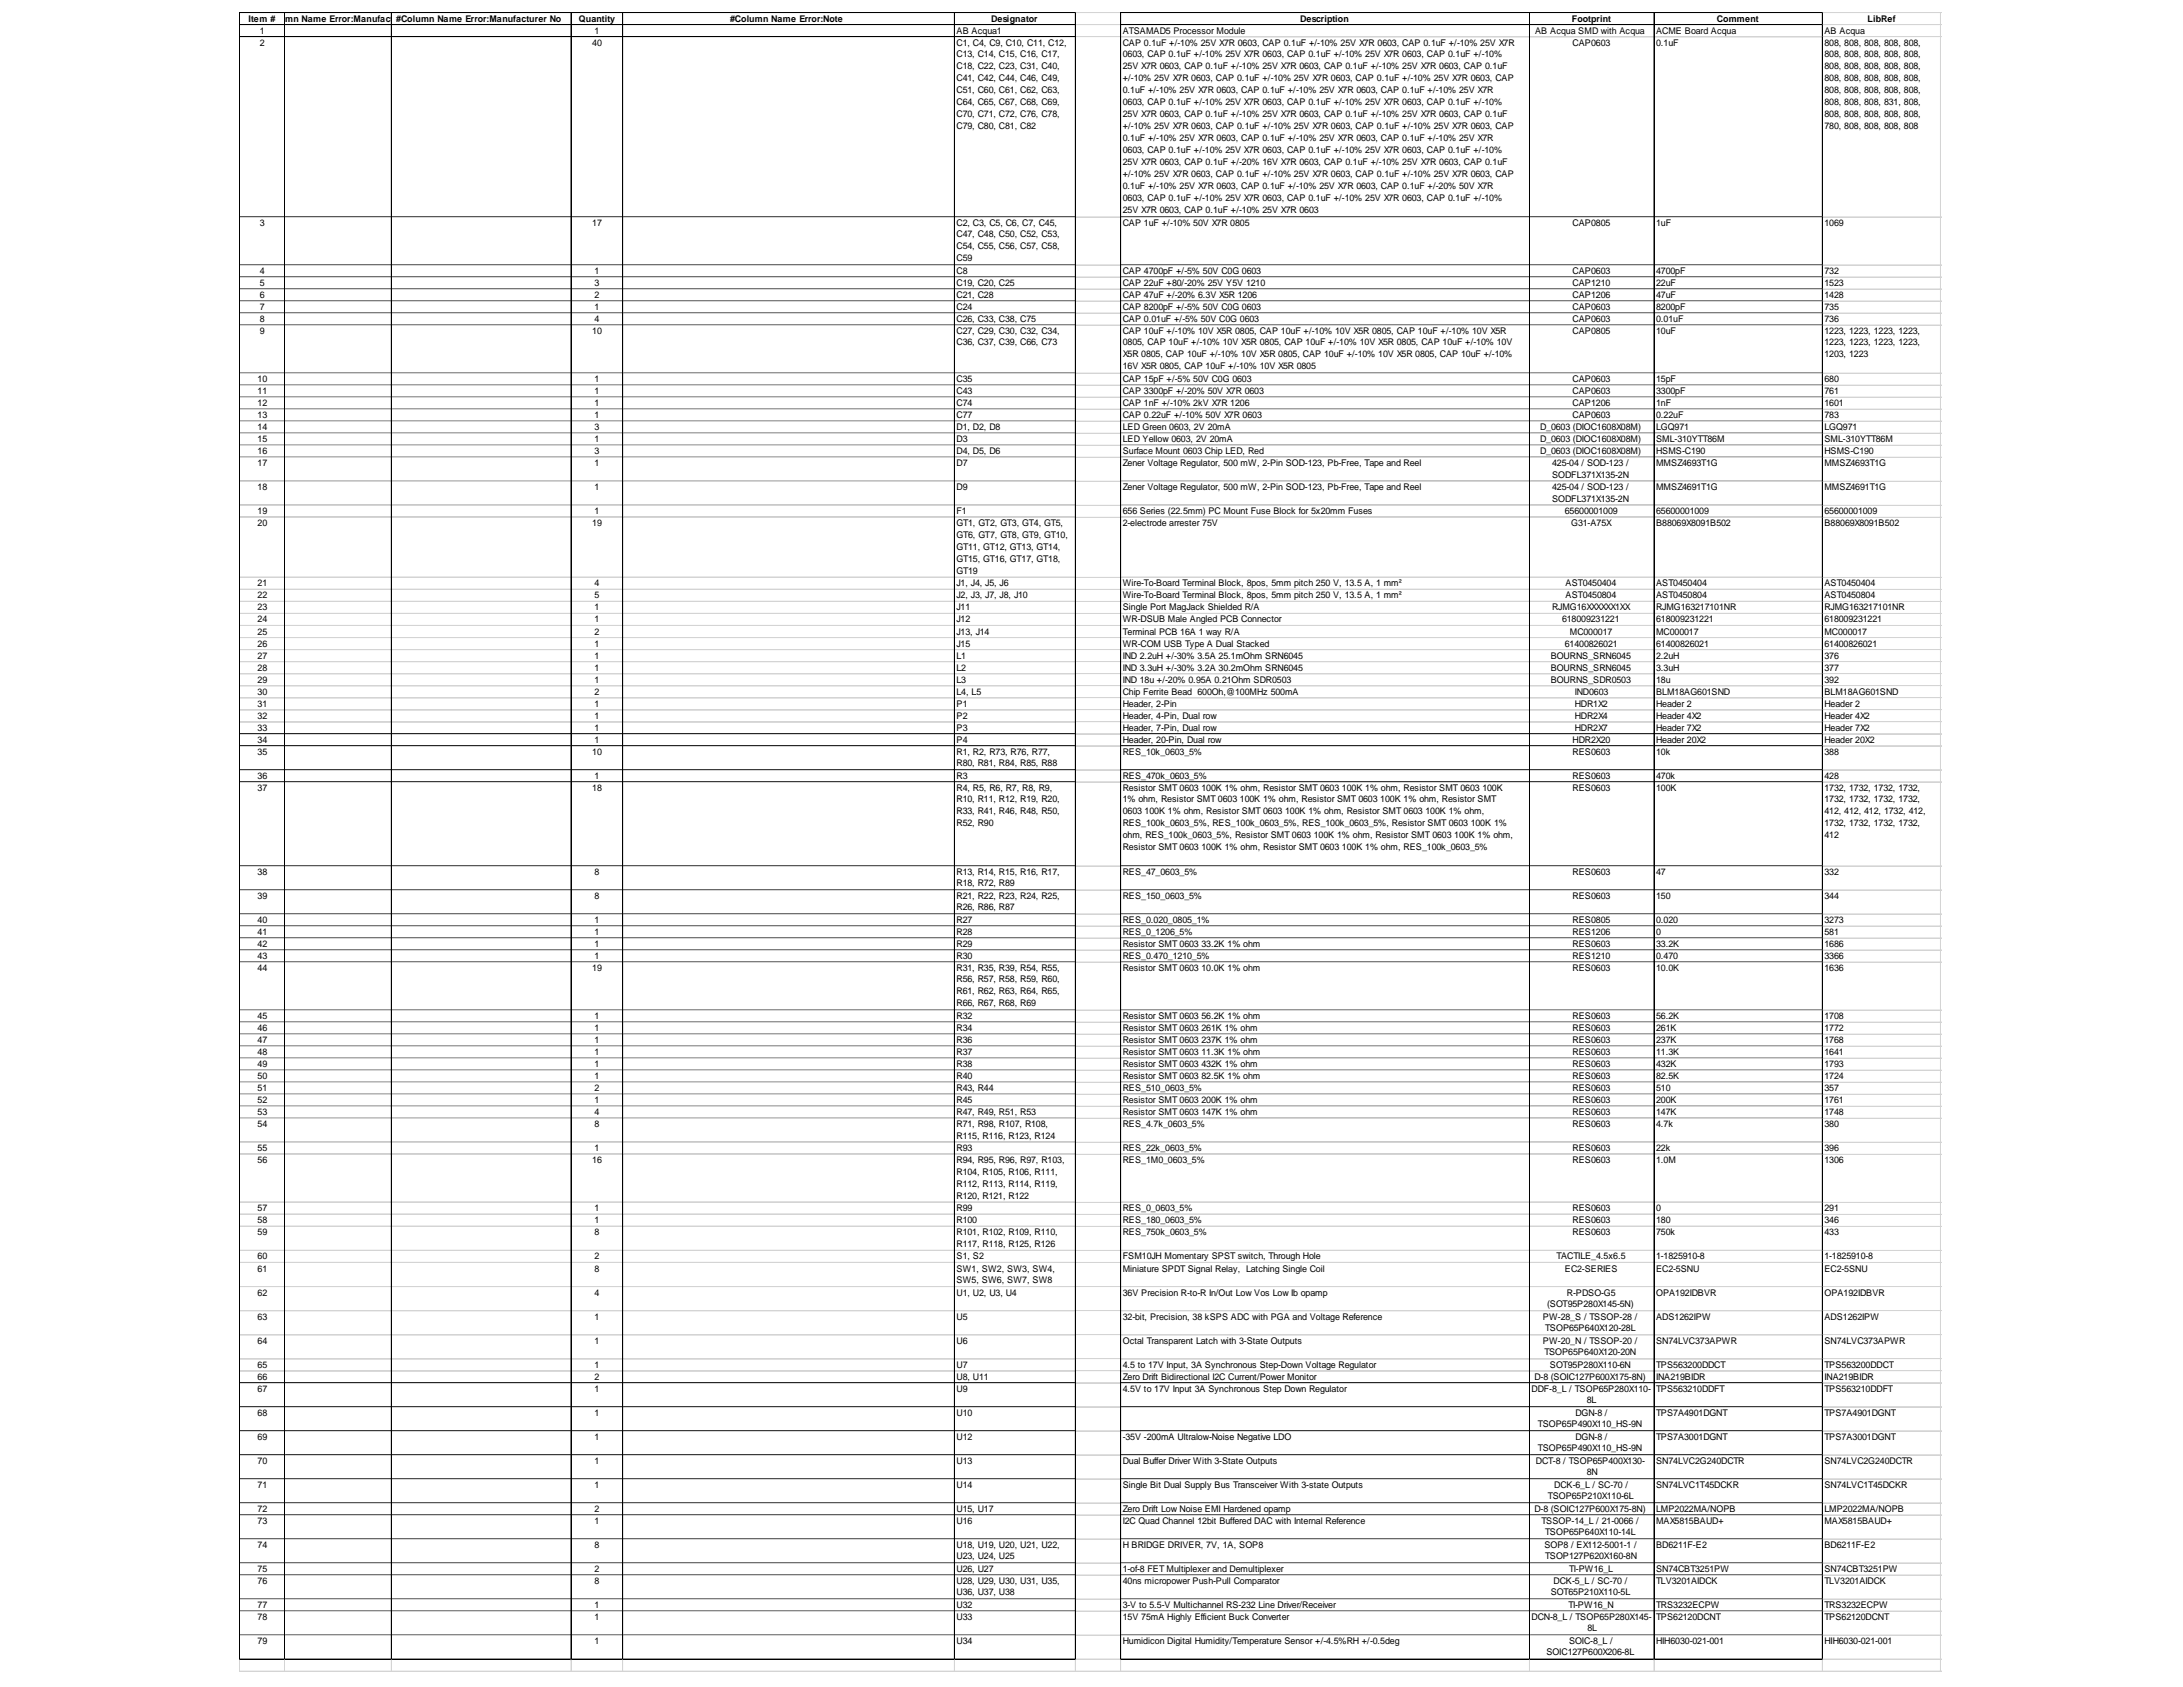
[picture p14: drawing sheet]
<svg xmlns="http://www.w3.org/2000/svg" width="279mm" height="216mm" viewBox="0 0 279 216" stroke-linecap="round" stroke-linejoin="round" font-family="sans-serif">
<defs><g id="words">
<g font-size="1.2">
<text x="31.8" y="2.8">Item</text>
<text x="33.2" y="4.3">1</text>
<text x="33.2" y="5.8">2</text>
<text x="33.3" y="2.8">#C#olumn Name Error:Manufact</text>
<text x="50.3" y="2.8">urer</text>
<text x="50.7" y="2.8">#Column Name Error:Manufacturer No</text>
<text x="74.1" y="2.8">Quantity</text>
<text x="75.8" y="5.8">40</text>
<text x="76.1" y="4.3">1</text>
<text x="93.5" y="2.8">#Column Name Error:Note</text>
<text x="122.4" y="4.3">AB Acqua1</text>
<text x="122.4" y="5.8">C1, C4, C9, C10, C11, C12,</text>
<text x="126.9" y="2.8">Designator</text>
<text x="143.7" y="4.3">ATSAMAD5 Processor Module</text>
<text x="143.7" y="5.8">CAP 0.1uF +/-10% 25V X7R 0603, CAP 0.1uF +/-10% 25V X7R 0603, CAP 0.1uF +/-10% 25V X7R</text>
<text x="166.4" y="2.8">Description</text>
<text x="196.5" y="4.3">AB Acqua SMD with Acqua</text>
<text x="201.2" y="2.8">Footprint</text>
<text x="201.3" y="5.8">CAP0603</text>
<text x="212" y="4.3">ACME Board Acqua</text>
<text x="212" y="5.8">0.1uF</text>
<text x="219.7" y="2.8">Comment</text>
<text x="233.5" y="4.3">AB Acqua</text>
<text x="233.5" y="5.8">808, 808, 808, 808, 808,</text>
<text x="239" y="2.8">LibRef</text>
<text x="122.4" y="7.3">C13, C14, C15, C16, C17,</text>
<text x="122.4" y="8.8">C18, C22, C23, C31, C40,</text>
<text x="122.4" y="10.4">C41, C42, C44, C46, C49,</text>
<text x="122.4" y="11.9">C51, C60, C61, C62, C63,</text>
<text x="143.7" y="7.3">0603, CAP 0.1uF +/-10% 25V X7R 0603, CAP 0.1uF +/-10% 25V X7R 0603, CAP 0.1uF +/-10%</text>
<text x="143.7" y="8.8">25V X7R 0603, CAP 0.1uF +/-10% 25V X7R 0603, CAP 0.1uF +/-10% 25V X7R 0603, CAP 0.1uF</text>
<text x="143.7" y="10.4">+/-10% 25V X7R 0603, CAP 0.1uF +/-10% 25V X7R 0603, CAP 0.1uF +/-10% 25V X7R 0603, CAP</text>
<text x="143.7" y="11.9">0.1uF +/-10% 25V X7R 0603, CAP 0.1uF +/-10% 25V X7R 0603, CAP 0.1uF +/-10% 25V X7R</text>
<text x="233.5" y="7.3">808, 808, 808, 808, 808,</text>
<text x="233.5" y="8.8">808, 808, 808, 808, 808,</text>
<text x="233.5" y="10.4">808, 808, 808, 808, 808,</text>
<text x="233.5" y="11.9">808, 808, 808, 808, 808,</text>
<text x="122.4" y="13.4">C64, C65, C67, C68, C69,</text>
<text x="122.4" y="15">C70, C71, C72, C76, C78,</text>
<text x="122.4" y="16.5">C79, C80, C81, C82</text>
<text x="143.7" y="13.4">0603, CAP 0.1uF +/-10% 25V X7R 0603, CAP 0.1uF +/-10% 25V X7R 0603, CAP 0.1uF +/-10%</text>
<text x="143.7" y="15">25V X7R 0603, CAP 0.1uF +/-10% 25V X7R 0603, CAP 0.1uF +/-10% 25V X7R 0603, CAP 0.1uF</text>
<text x="143.7" y="16.5">+/-10% 25V X7R 0603, CAP 0.1uF +/-10% 25V X7R 0603, CAP 0.1uF +/-10% 25V X7R 0603, CAP</text>
<text x="233.5" y="13.4">808, 808, 808, 831, 808,</text>
<text x="233.5" y="15">808, 808, 808, 808, 808,</text>
<text x="233.5" y="16.5">780, 808, 808, 808, 808</text>
<text x="143.7" y="18.1">0.1uF +/-10% 25V X7R 0603, CAP 0.1uF +/-10% 25V X7R 0603, CAP 0.1uF +/-10% 25V X7R</text>
<text x="143.7" y="19.6">0603, CAP 0.1uF +/-10% 25V X7R 0603, CAP 0.1uF +/-10% 25V X7R 0603, CAP 0.1uF +/-10%</text>
<text x="143.7" y="21.1">25V X7R 0603, CAP 0.1uF +/-20% 16V X7R 0603, CAP 0.1uF +/-10% 25V X7R 0603, CAP 0.1uF</text>
<text x="143.7" y="22.7">+/-10% 25V X7R 0603, CAP 0.1uF +/-10% 25V X7R 0603, CAP 0.1uF +/-10% 25V X7R 0603, CAP</text>
<text x="33.2" y="28.9">3</text>
<text x="75.8" y="28.9">17</text>
<text x="122.4" y="28.9">C2, C3, C5, C6, C7, C45,</text>
<text x="143.7" y="24.2">0.1uF +/-10% 25V X7R 0603, CAP 0.1uF +/-10% 25V X7R 0603, CAP 0.1uF +/-20% 50V X7R</text>
<text x="143.7" y="25.7">0603, CAP 0.1uF +/-10% 25V X7R 0603, CAP 0.1uF +/-10% 25V X7R 0603, CAP 0.1uF +/-10%</text>
<text x="143.7" y="27.3">25V X7R 0603, CAP 0.1uF +/-10% 25V X7R 0603</text>
<text x="143.7" y="28.9">CAP 1uF +/-10% 50V X7R 0805</text>
<text x="201.3" y="28.9">CAP0805</text>
<text x="212" y="28.9">1uF</text>
<text x="233.5" y="28.9">1069</text>
<text x="33.2" y="35.1">4</text>
<text x="76.1" y="35.1">1</text>
<text x="122.4" y="30.4">C47, C48, C50, C52, C53,</text>
<text x="122.4" y="31.9">C54, C55, C56, C57, C58,</text>
<text x="122.4" y="33.4">C59</text>
<text x="122.4" y="35.1">C8</text>
<text x="143.7" y="35.1">CAP 4700pF +/-5% 50V C0G 0603</text>
<text x="201.3" y="35.1">CAP0603</text>
<text x="212" y="35.1">4700pF</text>
<text x="233.5" y="35.1">732</text>
<text x="33.2" y="36.6">5</text>
<text x="33.2" y="38.1">6</text>
<text x="33.2" y="39.7">7</text>
<text x="33.2" y="41.2">8</text>
<text x="76.1" y="36.6">3</text>
<text x="76.1" y="38.1">2</text>
<text x="76.1" y="39.7">1</text>
<text x="76.1" y="41.2">4</text>
<text x="122.4" y="36.6">C19, C20, C25</text>
<text x="122.4" y="38.1">C21, C28</text>
<text x="122.4" y="39.7">C24</text>
<text x="122.4" y="41.2">C26, C33, C38, C75</text>
<text x="143.7" y="36.6">CAP 22uF +80/-20% 25V Y5V 1210</text>
<text x="143.7" y="38.1">CAP 47uF +/-20% 6.3V X5R 1206</text>
<text x="143.7" y="39.7">CAP 8200pF +/-5% 50V C0G 0603</text>
<text x="143.7" y="41.2">CAP 0.01uF +/-5% 50V C0G 0603</text>
<text x="201.3" y="36.6">CAP1210</text>
<text x="201.3" y="38.1">CAP1206</text>
<text x="201.3" y="39.7">CAP0603</text>
<text x="201.3" y="41.2">CAP0603</text>
<text x="212" y="36.6">22uF</text>
<text x="212" y="38.1">47uF</text>
<text x="212" y="39.7">8200pF</text>
<text x="212" y="41.2">0.01uF</text>
<text x="233.5" y="36.6">1523</text>
<text x="233.5" y="38.1">1428</text>
<text x="233.5" y="39.7">735</text>
<text x="233.5" y="41.2">736</text>
<text x="33.2" y="42.8">9</text>
<text x="75.8" y="42.8">10</text>
<text x="122.4" y="42.8">C27, C29, C30, C32, C34,</text>
<text x="122.4" y="44.2">C36, C37, C39, C66, C73</text>
<text x="143.7" y="42.8">CAP 10uF +/-10% 10V X5R 0805, CAP 10uF +/-10% 10V X5R 0805, CAP 10uF +/-10% 10V X5R</text>
<text x="143.7" y="44.2">0805, CAP 10uF +/-10% 10V X5R 0805, CAP 10uF +/-10% 10V X5R 0805, CAP 10uF +/-10% 10V</text>
<text x="143.7" y="45.7">X5R 0805, CAP 10uF +/-10% 10V X5R 0805, CAP 10uF +/-10% 10V X5R 0805, CAP 10uF +/-10%</text>
<text x="143.7" y="47.3">16V X5R 0805, CAP 10uF +/-10% 10V X5R 0805</text>
<text x="201.3" y="42.8">CAP0805</text>
<text x="212" y="42.8">10uF</text>
<text x="233.5" y="42.8">1223, 1223, 1223, 1223,</text>
<text x="233.5" y="44.2">1223, 1223, 1223, 1223,</text>
<text x="233.5" y="45.7">1203, 1223</text>
<text x="33" y="48.9">10</text>
<text x="33" y="50.4">11</text>
<text x="33" y="52">12</text>
<text x="33" y="53.5">13</text>
<text x="76.1" y="48.9">1</text>
<text x="76.1" y="50.4">1</text>
<text x="76.1" y="52">1</text>
<text x="76.1" y="53.5">1</text>
<text x="122.4" y="48.9">C35</text>
<text x="122.4" y="50.4">C43</text>
<text x="122.4" y="52">C74</text>
<text x="122.4" y="53.5">C77</text>
<text x="143.7" y="48.9">CAP 15pF +/-5% 50V C0G 0603</text>
<text x="143.7" y="50.4">CAP 3300pF +/-20% 50V X7R 0603</text>
<text x="143.7" y="52">CAP 1nF +/-10% 2kV X7R 1206</text>
<text x="143.7" y="53.5">CAP 0.22uF +/-10% 50V X7R 0603</text>
<text x="201.3" y="48.9">CAP0603</text>
<text x="201.3" y="50.4">CAP0603</text>
<text x="201.3" y="52">CAP1206</text>
<text x="201.3" y="53.5">CAP0603</text>
<text x="212" y="48.9">15pF</text>
<text x="212" y="50.4">3300pF</text>
<text x="212" y="52">1nF</text>
<text x="212" y="53.5">0.22uF</text>
<text x="233.5" y="48.9">680</text>
<text x="233.5" y="50.4">761</text>
<text x="233.5" y="52">1601</text>
<text x="233.5" y="53.5">783</text>
<text x="33" y="55.1">14</text>
<text x="33" y="56.6">15</text>
<text x="33" y="58.1">16</text>
<text x="33" y="59.7">17</text>
<text x="76.1" y="55.1">3</text>
<text x="76.1" y="56.6">1</text>
<text x="76.1" y="58.1">3</text>
<text x="76.1" y="59.7">1</text>
<text x="122.4" y="55.1">D1, D2, D8</text>
<text x="122.4" y="56.6">D3</text>
<text x="122.4" y="58.1">D4, D5, D6</text>
<text x="122.4" y="59.7">D7</text>
<text x="143.7" y="55.1">LED Green 0603, 2V 20mA</text>
<text x="143.7" y="56.6">LED Yellow 0603, 2V 20mA</text>
<text x="143.7" y="58.1">Surface Mount 0603 Chip LED, Red</text>
<text x="143.7" y="59.7">Zener Voltage Regulator, 500 mW, 2-Pin SOD-123, Pb-Free, Tape and Reel</text>
<text x="197.1" y="55.1">D_0603 (DIOC1608X08M)</text>
<text x="197.1" y="56.6">D_0603 (DIOC1608X08M)</text>
<text x="197.1" y="58.1">D_0603 (DIOC1608X08M)</text>
<text x="198.7" y="59.7">425-04 / SOD-123 /</text>
<text x="212" y="55.1">LGQ971</text>
<text x="212" y="56.6">SML-310YTT86M</text>
<text x="212" y="58.1">HSMS-C190</text>
<text x="212" y="59.7">MMSZ4693T1G</text>
<text x="233.5" y="55.1">LGQ971</text>
<text x="233.5" y="56.6">SML-310YTT86M</text>
<text x="233.5" y="58.1">HSMS-C190</text>
<text x="233.5" y="59.7">MMSZ4693T1G</text>
<text x="33" y="62.7">18</text>
<text x="33" y="65.8">19</text>
<text x="76.1" y="62.7">1</text>
<text x="76.1" y="65.8">1</text>
<text x="122.4" y="62.7">D9</text>
<text x="122.4" y="65.8">F1</text>
<text x="143.7" y="62.7">Zener Voltage Regulator, 500 mW, 2-Pin SOD-123, Pb-Free, Tape and Reel</text>
<text x="143.7" y="65.8">656 Series (22.5mm) PC Mount Fuse Block for 5x20mm Fuses</text>
<text x="198.7" y="61.1">SODFL371X135-2N</text>
<text x="198.7" y="62.7">425-04 / SOD-123 /</text>
<text x="198.7" y="64.2">SODFL371X135-2N</text>
<text x="200.3" y="65.8">65600001009</text>
<text x="212" y="62.7">MMSZ4691T1G</text>
<text x="212" y="65.8">65600001009</text>
<text x="233.5" y="62.7">MMSZ4691T1G</text>
<text x="233.5" y="65.8">65600001009</text>
<text x="33" y="67.4">20</text>
<text x="75.8" y="67.4">19</text>
<text x="122.4" y="67.4">GT1, GT2, GT3, GT4, GT5,</text>
<text x="122.4" y="68.8">GT6, GT7, GT8, GT9, GT10,</text>
<text x="122.4" y="70.3">GT11, GT12, GT13, GT14,</text>
<text x="122.4" y="71.9">GT15, GT16, GT17, GT18,</text>
<text x="143.7" y="67.4">2-electrode arrester 75V</text>
<text x="201.1" y="67.4">G31-A75X</text>
<text x="212" y="67.4">B88069X8091B502</text>
<text x="233.5" y="67.4">B88069X8091B502</text>
<text x="33" y="75.1">21</text>
<text x="33" y="76.6">22</text>
<text x="76.1" y="75.1">4</text>
<text x="76.1" y="76.6">5</text>
<text x="122.4" y="73.4">GT19</text>
<text x="122.4" y="75.1">J1, J4, J5, J6</text>
<text x="122.4" y="76.6">J2, J3, J7, J8, J10</text>
<text x="143.7" y="75.1">Wire-To-Board Terminal Block, 8pos, 5mm pitch 250 V, 13.5 A, 1 mm²</text>
<text x="143.7" y="76.6">Wire-To-Board Terminal Block, 8pos, 5mm pitch 250 V, 13.5 A, 1 mm²</text>
<text x="200.4" y="75.1">AST0450404</text>
<text x="200.4" y="76.6">AST0450804</text>
<text x="212" y="75.1">AST0450404</text>
<text x="212" y="76.6">AST0450804</text>
<text x="233.5" y="75.1">AST0450404</text>
<text x="233.5" y="76.6">AST0450804</text>
<text x="33" y="78.1">23</text>
<text x="33" y="79.7">24</text>
<text x="33" y="81.2">25</text>
<text x="33" y="82.7">26</text>
<text x="76.1" y="78.1">1</text>
<text x="76.1" y="79.7">1</text>
<text x="76.1" y="81.2">2</text>
<text x="76.1" y="82.7">1</text>
<text x="122.4" y="78.1">J11</text>
<text x="122.4" y="79.7">J12</text>
<text x="122.4" y="81.2">J13, J14</text>
<text x="122.4" y="82.7">J15</text>
<text x="143.7" y="78.1">Single Port MagJack Shielded R/A</text>
<text x="143.7" y="79.7">WR-DSUB Male Angled PCB Connector</text>
<text x="143.7" y="81.2">Terminal PCB 16A 1 way R/A</text>
<text x="143.7" y="82.7">WR-COM USB Type A Dual Stacked</text>
<text x="198.7" y="78.1">RJMG16XXXXXX1XX</text>
<text x="199.9" y="79.7">618009231221</text>
<text x="200.3" y="82.7">61400826021</text>
<text x="200.9" y="81.2">MC000017</text>
<text x="212" y="78.1">RJMG163217101NR</text>
<text x="212" y="79.7">618009231221</text>
<text x="212" y="81.2">MC000017</text>
<text x="212" y="82.7">61400826021</text>
<text x="233.5" y="78.1">RJMG163217101NR</text>
<text x="233.5" y="79.7">618009231221</text>
<text x="233.5" y="81.2">MC000017</text>
<text x="233.5" y="82.7">61400826021</text>
<text x="33" y="84.3">27</text>
<text x="33" y="85.8">28</text>
<text x="33" y="87.4">29</text>
<text x="33" y="88.9">30</text>
<text x="76.1" y="84.3">1</text>
<text x="76.1" y="85.8">1</text>
<text x="76.1" y="87.4">1</text>
<text x="76.1" y="88.9">2</text>
<text x="122.4" y="84.3">L1</text>
<text x="122.4" y="85.8">L2</text>
<text x="122.4" y="87.4">L3</text>
<text x="122.4" y="88.9">L4, L5</text>
<text x="143.7" y="84.3">IND 2.2uH +/-30% 3.5A 25.1mOhm SRN6045</text>
<text x="143.7" y="85.8">IND 3.3uH +/-30% 3.2A 30.2mOhm SRN6045</text>
<text x="143.7" y="87.4">IND 18u +/-20% 0.95A 0.21Ohm SDR0503</text>
<text x="143.7" y="88.9">Chip Ferrite Bead 600Oh,@100MHz 500mA</text>
<text x="198.5" y="84.3">BOURNS_SRN6045</text>
<text x="198.5" y="85.8">BOURNS_SRN6045</text>
<text x="198.5" y="87.4">BOURNS_SDR0503</text>
<text x="201.6" y="88.9">IND0603</text>
<text x="212" y="84.3">2.2uH</text>
<text x="212" y="85.8">3.3uH</text>
<text x="212" y="87.4">18u</text>
<text x="212" y="88.9">BLM18AG601SND</text>
<text x="233.5" y="84.3">376</text>
<text x="233.5" y="85.8">377</text>
<text x="233.5" y="87.4">392</text>
<text x="233.5" y="88.9">BLM18AG601SND</text>
<text x="33" y="90.4">31</text>
<text x="33" y="92">32</text>
<text x="33" y="93.5">33</text>
<text x="33" y="95">34</text>
<text x="76.1" y="90.4">1</text>
<text x="76.1" y="92">1</text>
<text x="76.1" y="93.5">1</text>
<text x="76.1" y="95">1</text>
<text x="122.4" y="90.4">P1</text>
<text x="122.4" y="92">P2</text>
<text x="122.4" y="93.5">P3</text>
<text x="122.4" y="95">P4</text>
<text x="143.7" y="90.4">Header, 2-Pin</text>
<text x="143.7" y="92">Header, 4-Pin, Dual row</text>
<text x="143.7" y="93.5">Header, 7-Pin, Dual row</text>
<text x="143.7" y="95">Header, 20-Pin, Dual row</text>
<text x="201.3" y="95">HDR2X20</text>
<text x="201.6" y="90.4">HDR1X2</text>
<text x="201.6" y="92">HDR2X4</text>
<text x="201.6" y="93.5">HDR2X7</text>
<text x="212" y="90.4">Header 2</text>
<text x="212" y="92">Header 4X2</text>
<text x="212" y="93.5">Header 7X2</text>
<text x="212" y="95">Header 20X2</text>
<text x="233.5" y="90.4">Header 2</text>
<text x="233.5" y="92">Header 4X2</text>
<text x="233.5" y="93.5">Header 7X2</text>
<text x="233.5" y="95">Header 20X2</text>
<text x="33" y="96.6">35</text>
<text x="33" y="99.7">36</text>
<text x="33" y="101.2">37</text>
<text x="75.8" y="96.6">10</text>
<text x="75.8" y="101.2">18</text>
<text x="76.1" y="99.7">1</text>
<text x="122.4" y="96.6">R1, R2, R73, R76, R77,</text>
<text x="122.4" y="98">R80, R81, R84, R85, R88</text>
<text x="122.4" y="99.7">R3</text>
<text x="122.4" y="101.2">R4, R5, R6, R7, R8, R9,</text>
<text x="143.7" y="96.6">RES_10k_0603_5%</text>
<text x="143.7" y="99.7">RES_470k_0603_5%</text>
<text x="143.7" y="101.2">Resistor SMT 0603</text>
<text x="153.8" y="101.2">100K 1% ohm, Resistor SMT 0603</text>
<text x="171.8" y="101.2">100K 1% ohm, Resistor SMT 0603</text>
<text x="189.7" y="101.2">100K</text>
<text x="201.3" y="96.6">RES0603</text>
<text x="201.3" y="99.7">RES0603</text>
<text x="201.3" y="101.2">RES0603</text>
<text x="212" y="96.6">10k</text>
<text x="212" y="99.7">470k</text>
<text x="212" y="101.2">100K</text>
<text x="233.5" y="96.6">388</text>
<text x="233.5" y="99.7">428</text>
<text x="233.5" y="101.2">1732, 1732, 1732, 1732,</text>
<text x="122.4" y="102.6">R10, R11, R12, R19, R20,</text>
<text x="122.4" y="104.2">R33, R41, R46, R48, R50,</text>
<text x="122.4" y="105.7">R52, R90</text>
<text x="143.7" y="102.6">1% ohm, Resistor SMT 0603</text>
<text x="143.7" y="104.2">0603</text>
<text x="143.7" y="105.7">RES_100k_0603_5%, RES_100k_0603_5%, RES_100k_0603_5%, Resistor SMT 0603</text>
<text x="143.7" y="107.3">ohm, RES_100k_0603_5%, Resistor SMT 0603</text>
<text x="146.5" y="104.2">100K 1% ohm, Resistor SMT 0603</text>
<text x="158.7" y="102.6">100K 1% ohm, Resistor SMT 0603</text>
<text x="164.5" y="104.2">100K 1% ohm, Resistor SMT 0603</text>
<text x="168.2" y="107.3">100K 1% ohm, Resistor SMT 0603</text>
<text x="176.7" y="102.6">100K 1% ohm, Resistor SMT</text>
<text x="182.5" y="104.2">100K 1% ohm,</text>
<text x="186.1" y="107.3">100K 1% ohm,</text>
<text x="188.2" y="105.7">100K 1%</text>
<text x="233.5" y="102.6">1732, 1732, 1732, 1732,</text>
<text x="233.5" y="104.2">412, 412, 412, 1732, 412,</text>
<text x="233.5" y="105.7">1732, 1732, 1732, 1732,</text>
<text x="233.5" y="107.3">412</text>
<text x="33" y="112">38</text>
<text x="76.1" y="112">8</text>
<text x="122.4" y="112">R13, R14, R15, R16, R17,</text>
<text x="122.4" y="113.4">R18, R72, R89</text>
<text x="143.7" y="108.8">Resistor SMT 0603</text>
<text x="143.7" y="112">RES_47_0603_5%</text>
<text x="153.8" y="108.8">100K 1% ohm, Resistor SMT 0603</text>
<text x="171.8" y="108.8">100K 1% ohm, RES_100k_0603_5%</text>
<text x="201.3" y="112">RES0603</text>
<text x="212" y="112">47</text>
<text x="233.5" y="112">332</text>
<text x="33" y="115">39</text>
<text x="33" y="118.1">40</text>
<text x="33" y="119.7">41</text>
<text x="76.1" y="115">8</text>
<text x="76.1" y="118.1">1</text>
<text x="76.1" y="119.7">1</text>
<text x="122.4" y="115">R21, R22, R23, R24, R25,</text>
<text x="122.4" y="116.5">R26, R86, R87</text>
<text x="122.4" y="118.1">R27</text>
<text x="122.4" y="119.7">R28</text>
<text x="143.7" y="115">RES_150_0603_5%</text>
<text x="143.7" y="118.1">RES_0.020_0805_1%</text>
<text x="143.7" y="119.7">RES_0_1206_5%</text>
<text x="201.3" y="115">RES0603</text>
<text x="201.3" y="118.1">RES0805</text>
<text x="201.3" y="119.7">RES1206</text>
<text x="212" y="115">150</text>
<text x="212" y="118.1">0.020</text>
<text x="212" y="119.7">0</text>
<text x="233.5" y="115">344</text>
<text x="233.5" y="118.1">3273</text>
<text x="233.5" y="119.7">581</text>
<text x="33" y="121.2">42</text>
<text x="33" y="122.7">43</text>
<text x="33" y="124.3">44</text>
<text x="75.8" y="124.3">19</text>
<text x="76.1" y="121.2">1</text>
<text x="76.1" y="122.7">1</text>
<text x="122.4" y="121.2">R29</text>
<text x="122.4" y="122.7">R30</text>
<text x="122.4" y="124.3">R31, R35, R39, R54, R55,</text>
<text x="122.4" y="125.7">R56, R57, R58, R59, R60,</text>
<text x="143.7" y="121.2">Resistor SMT 0603</text>
<text x="143.7" y="122.7">RES_0.470_1210_5%</text>
<text x="143.7" y="124.3">Resistor SMT 0603</text>
<text x="153.8" y="121.2">33.2K 1% ohm</text>
<text x="153.8" y="124.3">10.0K 1% ohm</text>
<text x="201.3" y="121.2">RES0603</text>
<text x="201.3" y="122.7">RES1210</text>
<text x="201.3" y="124.3">RES0603</text>
<text x="212" y="121.2">33.2K</text>
<text x="212" y="122.7">0.470</text>
<text x="212" y="124.3">10.0K</text>
<text x="233.5" y="121.2">1686</text>
<text x="233.5" y="122.7">3366</text>
<text x="233.5" y="124.3">1636</text>
<text x="33" y="130.4">45</text>
<text x="33" y="132">46</text>
<text x="76.1" y="130.4">1</text>
<text x="76.1" y="132">1</text>
<text x="122.4" y="127.3">R61, R62, R63, R64, R65,</text>
<text x="122.4" y="128.8">R66, R67, R68, R69</text>
<text x="122.4" y="130.4">R32</text>
<text x="122.4" y="132">R34</text>
<text x="143.7" y="130.4">Resistor SMT 0603</text>
<text x="143.7" y="132">Resistor SMT 0603</text>
<text x="153.8" y="130.4">56.2K 1% ohm</text>
<text x="153.8" y="132">261K 1% ohm</text>
<text x="201.3" y="130.4">RES0603</text>
<text x="201.3" y="132">RES0603</text>
<text x="212" y="130.4">56.2K</text>
<text x="212" y="132">261K</text>
<text x="233.5" y="130.4">1708</text>
<text x="233.5" y="132">1772</text>
<text x="33" y="133.5">47</text>
<text x="33" y="135">48</text>
<text x="33" y="136.6">49</text>
<text x="76.1" y="133.5">1</text>
<text x="76.1" y="135">1</text>
<text x="76.1" y="136.6">1</text>
<text x="122.4" y="133.5">R36</text>
<text x="122.4" y="135">R37</text>
<text x="122.4" y="136.6">R38</text>
<text x="143.7" y="133.5">Resistor SMT 0603</text>
<text x="143.7" y="135">Resistor SMT 0603</text>
<text x="143.7" y="136.6">Resistor SMT 0603</text>
<text x="153.8" y="133.5">237K 1% ohm</text>
<text x="153.8" y="135">11.3K 1% ohm</text>
<text x="153.8" y="136.6">432K 1% ohm</text>
<text x="201.3" y="133.5">RES0603</text>
<text x="201.3" y="135">RES0603</text>
<text x="201.3" y="136.6">RES0603</text>
<text x="212" y="133.5">237K</text>
<text x="212" y="135">11.3K</text>
<text x="212" y="136.6">432K</text>
<text x="233.5" y="133.5">1768</text>
<text x="233.5" y="135">1641</text>
<text x="233.5" y="136.6">1793</text>
<text x="33" y="138.1">50</text>
<text x="33" y="139.7">51</text>
<text x="33" y="141.2">52</text>
<text x="33" y="142.7">53</text>
<text x="76.1" y="138.1">1</text>
<text x="76.1" y="139.7">2</text>
<text x="76.1" y="141.2">1</text>
<text x="76.1" y="142.7">4</text>
<text x="122.4" y="138.1">R40</text>
<text x="122.4" y="139.7">R43, R44</text>
<text x="122.4" y="141.2">R45</text>
<text x="122.4" y="142.7">R47, R49, R51, R53</text>
<text x="143.7" y="138.1">Resistor SMT 0603</text>
<text x="143.7" y="139.7">RES_510_0603_5%</text>
<text x="143.7" y="141.2">Resistor SMT 0603</text>
<text x="143.7" y="142.7">Resistor SMT 0603</text>
<text x="153.8" y="138.1">82.5K 1% ohm</text>
<text x="153.8" y="141.2">200K 1% ohm</text>
<text x="153.8" y="142.7">147K 1% ohm</text>
<text x="201.3" y="138.1">RES0603</text>
<text x="201.3" y="139.7">RES0603</text>
<text x="201.3" y="141.2">RES0603</text>
<text x="201.3" y="142.7">RES0603</text>
<text x="212" y="138.1">82.5K</text>
<text x="212" y="139.7">510</text>
<text x="212" y="141.2">200K</text>
<text x="212" y="142.7">147K</text>
<text x="233.5" y="138.1">1724</text>
<text x="233.5" y="139.7">357</text>
<text x="233.5" y="141.2">1761</text>
<text x="233.5" y="142.7">1748</text>
<text x="33" y="144.3">54</text>
<text x="33" y="147.3">55</text>
<text x="33" y="148.9">56</text>
<text x="75.8" y="148.9">16</text>
<text x="76.1" y="144.3">8</text>
<text x="76.1" y="147.3">1</text>
<text x="122.4" y="144.3">R71, R98, R107, R108,</text>
<text x="122.4" y="145.7">R115, R116, R123, R124</text>
<text x="122.4" y="147.3">R93</text>
<text x="122.4" y="148.9">R94, R95, R96, R97, R103,</text>
<text x="143.7" y="144.3">RES_4.7k_0603_5%</text>
<text x="143.7" y="147.3">RES_22k_0603_5%</text>
<text x="143.7" y="148.9">RES_1M0_0603_5%</text>
<text x="201.3" y="144.3">RES0603</text>
<text x="201.3" y="147.3">RES0603</text>
<text x="201.3" y="148.9">RES0603</text>
<text x="212" y="144.3">4.7k</text>
<text x="212" y="147.3">22k</text>
<text x="212" y="148.9">1.0M</text>
<text x="233.5" y="144.3">380</text>
<text x="233.5" y="147.3">396</text>
<text x="233.5" y="148.9">1306</text>
<text x="33" y="155">57</text>
<text x="76.1" y="155">1</text>
<text x="122.4" y="150.3">R104, R105, R106, R111,</text>
<text x="122.4" y="151.9">R112, R113, R114, R119,</text>
<text x="122.4" y="153.4">R120, R121, R122</text>
<text x="122.4" y="155">R99</text>
<text x="143.7" y="155">RES_0_0603_5%</text>
<text x="201.3" y="155">RES0603</text>
<text x="212" y="155">0</text>
<text x="233.5" y="155">291</text>
<text x="33" y="156.6">58</text>
<text x="33" y="158.1">59</text>
<text x="33" y="161.2">60</text>
<text x="76.1" y="156.6">1</text>
<text x="76.1" y="158.1">8</text>
<text x="76.1" y="161.2">2</text>
<text x="122.4" y="156.6">R100</text>
<text x="122.4" y="158.1">R101, R102, R109, R110,</text>
<text x="122.4" y="159.6">R117, R118, R125, R126</text>
<text x="122.4" y="161.2">S1, S2</text>
<text x="143.7" y="156.6">RES_180_0603_5%</text>
<text x="143.7" y="158.1">RES_750k_0603_5%</text>
<text x="143.7" y="161.2">FSM10JH Momentary SPST switch, Through Hole</text>
<text x="199.2" y="161.2">TACTILE_4.5x6.5</text>
<text x="201.3" y="156.6">RES0603</text>
<text x="201.3" y="158.1">RES0603</text>
<text x="212" y="156.6">180</text>
<text x="212" y="158.1">750k</text>
<text x="212" y="161.2">1-1825910-8</text>
<text x="233.5" y="156.6">346</text>
<text x="233.5" y="158.1">433</text>
<text x="233.5" y="161.2">1-1825910-8</text>
<text x="33" y="162.7">61</text>
<text x="33" y="165.8">62</text>
<text x="76.1" y="162.7">8</text>
<text x="76.1" y="165.8">4</text>
<text x="122.4" y="162.7">SW1, SW2, SW3, SW4,</text>
<text x="122.4" y="164.2">SW5, SW6, SW7, SW8</text>
<text x="122.4" y="165.8">U1, U2, U3, U4</text>
<text x="143.7" y="162.7">Miniature SPDT Signal Relay, Latching Single Coil</text>
<text x="143.7" y="165.8">36V Precision R-to-R In/Out Low Vos Low Ib opamp</text>
<text x="198" y="167.2">(SOT95P280X145-5N)</text>
<text x="200.3" y="162.7">EC2-SERIES</text>
<text x="200.6" y="165.8">R-PDSO-G5</text>
<text x="212" y="162.7">EC2-5SNU</text>
<text x="212" y="165.8">OPA192IDBVR</text>
<text x="233.5" y="162.7">EC2-5SNU</text>
<text x="233.5" y="165.8">OPA192IDBVR</text>
<text x="33" y="168.9">63</text>
<text x="33" y="172">64</text>
<text x="76.1" y="168.9">1</text>
<text x="76.1" y="172">1</text>
<text x="122.4" y="168.9">U5</text>
<text x="122.4" y="172">U6</text>
<text x="143.7" y="168.9">32-bit, Precision, 38 kSPS ADC with PGA and Voltage Reference</text>
<text x="143.7" y="172">Octal Transparent Latch with 3-State Outputs</text>
<text x="197.5" y="168.9">PW-28_S / TSSOP-28 /</text>
<text x="197.5" y="172">PW-20_N / TSSOP-20 /</text>
<text x="197.7" y="173.4">TSOP65P640X120-20N</text>
<text x="197.7" y="170.3">TSOP65P640X120-28L</text>
<text x="212" y="168.9">ADS1262IPW</text>
<text x="212" y="172">SN74LVC373APWR</text>
<text x="233.5" y="168.9">ADS1262IPW</text>
<text x="233.5" y="172">SN74LVC373APWR</text>
<text x="33" y="175">65</text>
<text x="33" y="176.6">66</text>
<text x="33" y="178.1">67</text>
<text x="76.1" y="175">1</text>
<text x="76.1" y="176.6">2</text>
<text x="76.1" y="178.1">1</text>
<text x="122.4" y="175">U7</text>
<text x="122.4" y="176.6">U8, U11</text>
<text x="122.4" y="178.1">U9</text>
<text x="143.7" y="175">4.5 to 17V Input, 3A Synchronous Step-Down Voltage Regulator</text>
<text x="143.7" y="176.6">Zero Drift Bidirectional I2C Current/Power Monitor</text>
<text x="143.7" y="178.1">4.5V to 17V Input 3A Synchronous Step Down Regulator</text>
<text x="196" y="178.1">DDF-8_L / TSOP65P280X110-</text>
<text x="196.4" y="176.6">D-8 (SOIC127P600X175-8N)</text>
<text x="198.4" y="175">SOT95P280X110-6N</text>
<text x="203.1" y="179.6">8L</text>
<text x="212" y="175">TPS563200DDCT</text>
<text x="212" y="176.6">INA219BIDR</text>
<text x="212" y="178.1">TPS563210DDFT</text>
<text x="233.5" y="175">TPS563200DDCT</text>
<text x="233.5" y="176.6">INA219BIDR</text>
<text x="233.5" y="178.1">TPS563210DDFT</text>
<text x="33" y="181.2">68</text>
<text x="33" y="184.3">69</text>
<text x="76.1" y="181.2">1</text>
<text x="76.1" y="184.3">1</text>
<text x="122.4" y="181.2">U10</text>
<text x="122.4" y="184.3">U12</text>
<text x="143.7" y="184.3">-35V -200mA Ultralow-Noise Negative LDO</text>
<text x="196.8" y="182.6">TSOP65P490X110_HS-9N</text>
<text x="196.8" y="185.7">TSOP65P490X110_HS-9N</text>
<text x="201.6" y="181.2">DGN-8 /</text>
<text x="201.6" y="184.3">DGN-8 /</text>
<text x="212" y="181.2">TPS7A4901DGNT</text>
<text x="212" y="184.3">TPS7A3001DGNT</text>
<text x="233.5" y="181.2">TPS7A4901DGNT</text>
<text x="233.5" y="184.3">TPS7A3001DGNT</text>
<text x="33" y="187.3">70</text>
<text x="33" y="190.4">71</text>
<text x="76.1" y="187.3">1</text>
<text x="76.1" y="190.4">1</text>
<text x="122.4" y="187.3">U13</text>
<text x="122.4" y="190.4">U14</text>
<text x="143.7" y="187.3">Dual Buffer Driver With 3-State Outputs</text>
<text x="143.7" y="190.4">Single Bit Dual Supply Bus Transceiver With 3-state Outputs</text>
<text x="196.6" y="187.3">DCT-8 / TSOP65P400X130-</text>
<text x="198.1" y="191.9">TSOP65P210X110-6L</text>
<text x="198.9" y="190.4">DCK-6_L / SC-70 /</text>
<text x="203.1" y="188.8">8N</text>
<text x="212" y="187.3">SN74LVC2G240DCTR</text>
<text x="212" y="190.4">SN74LVC1T45DCKR</text>
<text x="233.5" y="187.3">SN74LVC2G240DCTR</text>
<text x="233.5" y="190.4">SN74LVC1T45DCKR</text>
<text x="33" y="193.5">72</text>
<text x="33" y="195">73</text>
<text x="76.1" y="193.5">2</text>
<text x="76.1" y="195">1</text>
<text x="122.4" y="193.5">U15, U17</text>
<text x="122.4" y="195">U16</text>
<text x="143.7" y="193.5">Zero Drift Low Noise EMI Hardened opamp</text>
<text x="143.7" y="195">I2C Quad Channel 12bit Buffered DAC with Internal Reference</text>
<text x="196.4" y="193.5">D-8 (SOIC127P600X175-8N)</text>
<text x="197.3" y="195">TSSOP-14_L / 21-0066 /</text>
<text x="197.7" y="196.5">TSOP65P640X110-14L</text>
<text x="212" y="193.5">LMP2022MA/NOPB</text>
<text x="212" y="195">MAX5815BAUD+</text>
<text x="233.5" y="193.5">LMP2022MA/NOPB</text>
<text x="233.5" y="195">MAX5815BAUD+</text>
<text x="33" y="198.1">74</text>
<text x="33" y="201.2">75</text>
<text x="33" y="202.7">76</text>
<text x="76.1" y="198.1">8</text>
<text x="76.1" y="201.2">2</text>
<text x="76.1" y="202.7">8</text>
<text x="122.4" y="198.1">U18, U19, U20, U21, U22,</text>
<text x="122.4" y="199.5">U23, U24, U25</text>
<text x="122.4" y="201.2">U26, U27</text>
<text x="122.4" y="202.7">U28, U29, U30, U31, U35,</text>
<text x="143.7" y="198.1">H BRIDGE DRIVER, 7V, 1A, SOP8</text>
<text x="143.7" y="201.2">1-of-8 FET Multiplexer and Demultiplexer</text>
<text x="143.7" y="202.7">40ns micropower Push-Pull Comparator</text>
<text x="197.7" y="198.1">SOP8 / EX112-5001-1 /</text>
<text x="197.7" y="199.5">TSOP127P620X160-8N</text>
<text x="198.8" y="202.7">DCK-5_L / SC-70 /</text>
<text x="200.8" y="201.2">TI-PW16_L</text>
<text x="212" y="198.1">BD6211F-E2</text>
<text x="212" y="201.2">SN74CBT3251PW</text>
<text x="212" y="202.7">TLV3201AIDCK</text>
<text x="233.5" y="198.1">BD6211F-E2</text>
<text x="233.5" y="201.2">SN74CBT3251PW</text>
<text x="233.5" y="202.7">TLV3201AIDCK</text>
<text x="33" y="205.8">77</text>
<text x="33" y="207.3">78</text>
<text x="76.1" y="205.8">1</text>
<text x="76.1" y="207.3">1</text>
<text x="122.4" y="204.2">U36, U37, U38</text>
<text x="122.4" y="205.8">U32</text>
<text x="122.4" y="207.3">U33</text>
<text x="143.7" y="205.8">3-V to 5.5-V Multichannel RS-232 Line Driver/Receiver</text>
<text x="143.7" y="207.3">15V 75mA Highly Efficient Buck Converter</text>
<text x="196" y="207.3">DCN-8_L / TSOP65P280X145-</text>
<text x="198.5" y="204.2">SOT65P210X110-5L</text>
<text x="200.7" y="205.8">TI-PW16_N</text>
<text x="203.2" y="208.8">8L</text>
<text x="212" y="205.8">TRS3232ECPW</text>
<text x="212" y="207.3">TPS62120DCNT</text>
<text x="233.5" y="205.8">TRS3232ECPW</text>
<text x="233.5" y="207.3">TPS62120DCNT</text>
<text x="33" y="210.4">79</text>
<text x="76.1" y="210.4">1</text>
<text x="122.4" y="210.4">U34</text>
<text x="143.7" y="210.4">Humidicon Digital Humidity/Temperature Sensor +/-4.5%RH +/-0.5deg</text>
<text x="197.9" y="211.9">SOIC127P600X206-8L</text>
<text x="200.8" y="210.4">SOIC-8_L /</text>
<text x="212" y="210.4">HIH6030-021-001</text>
<text x="233.5" y="210.4">HIH6030-021-001</text>
</g>
</g></defs>
<g fill="none" stroke="#000" stroke-width=".13">
<path d="M30.6 1.6v210.8M30.7 1.6v210.8M30.7 1.6h107M30.7 1.7h107M30.7 3.1h107M30.7 3.2h107M30.7 4.7h5.7M36.4 1.7v210.7M36.5 1.7v210.7M36.5 4.7h13.6M50.1 1.7v210.7M50.2 4.7h22.9"/>
<path d="M73.1 1.7v210.7M73.2 4.7h6.5M79.7 1.7v210.7M79.8 4.7h42.4M122.2 1.7v210.7M122.2 4.7h15.4M137.6 1.7v210.7M137.7 1.7v210.7M143.4 1.6v210.8M143.5 1.6v210.8M143.5 1.6h89.8M143.5 1.7h89.8"/>
<path d="M143.5 3.1h89.8M143.5 3.2h89.8M143.5 4.7h52.3M195.8 1.7v210.7M195.8 4.7h15.9M211.7 1.7v210.7M211.8 4.7h21.4M233.2 1.7v210.7M233.3 1.7v210.7M30.7 27.8h5.7M30.7 33.9h5.7M30.7 35.4h5.7"/>
<path d="M30.7 37h5.7M30.7 38.5h5.7M36.5 27.8h13.6M36.5 33.9h13.6M36.5 35.4h13.6M36.5 37h13.6M36.5 38.5h13.6M50.2 27.8h22.9M50.2 33.9h22.9M50.2 35.4h22.9M50.2 37h22.9M50.2 38.5h22.9"/>
<path d="M73.2 27.8h6.5M73.2 33.9h6.5M73.2 35.4h6.5M73.2 37h6.5M73.2 38.5h6.5M79.8 27.8h42.4M79.8 33.9h42.4M79.8 35.4h42.4M79.8 37h42.4M79.8 38.5h42.4M122.2 27.8h15.4M122.2 33.9h15.4"/>
<path d="M122.2 35.4h15.4M122.2 37h15.4M122.2 38.5h15.4M143.5 27.8h52.3M143.5 33.9h52.3M143.5 35.4h52.3M143.5 37h52.3M143.5 38.5h52.3M195.8 27.8h15.9M195.8 33.9h15.9M195.8 35.4h15.9M195.8 37h15.9"/>
<path d="M195.8 38.5h15.9M211.8 27.8h21.4M211.8 33.9h21.4M211.8 35.4h21.4M211.8 37h21.4M211.8 38.5h21.4M30.7 40.1h5.7M30.7 41.6h5.7M30.7 47.7h5.7M30.7 49.3h5.7M30.7 50.8h5.7M30.7 52.4h5.7"/>
<path d="M30.7 53.9h5.7M30.7 55.4h5.7M30.7 57h5.7M30.7 58.5h5.7M36.5 40.1h13.6M36.5 41.6h13.6M36.5 47.7h13.6M36.5 49.3h13.6M36.5 50.8h13.6M36.5 52.4h13.6M36.5 53.9h13.6M36.5 55.4h13.6"/>
<path d="M36.5 57h13.6M36.5 58.5h13.6M50.2 40.1h22.9M50.2 41.6h22.9M50.2 47.7h22.9M50.2 49.3h22.9M50.2 50.8h22.9M50.2 52.4h22.9M50.2 53.9h22.9M50.2 55.4h22.9M50.2 57h22.9M50.2 58.5h22.9"/>
<path d="M73.2 40.1h6.5M73.2 41.6h6.5M73.2 47.7h6.5M73.2 49.3h6.5M73.2 50.8h6.5M73.2 52.4h6.5M73.2 53.9h6.5M73.2 55.4h6.5M73.2 57h6.5M73.2 58.5h6.5M79.8 40.1h42.4M79.8 41.6h42.4"/>
<path d="M79.8 47.7h42.4M79.8 49.3h42.4M79.8 50.8h42.4M79.8 52.4h42.4M79.8 53.9h42.4M79.8 55.4h42.4M79.8 57h42.4M79.8 58.5h42.4M122.2 40.1h15.4M122.2 41.6h15.4M122.2 47.7h15.4M122.2 49.3h15.4"/>
<path d="M122.2 50.8h15.4M122.2 52.4h15.4M122.2 53.9h15.4M122.2 55.4h15.4M122.2 57h15.4M122.2 58.5h15.4M143.5 40.1h52.3M143.5 41.6h52.3M143.5 47.7h52.3M143.5 49.3h52.3M143.5 50.8h52.3M143.5 52.4h52.3"/>
<path d="M143.5 53.9h52.3M143.5 55.4h52.3M143.5 57h52.3M143.5 58.5h52.3M195.8 40.1h15.9M195.8 41.6h15.9M195.8 47.7h15.9M195.8 49.3h15.9M195.8 50.8h15.9M195.8 52.4h15.9M195.8 53.9h15.9M195.8 55.4h15.9"/>
<path d="M195.8 57h15.9M195.8 58.5h15.9M211.8 40.1h21.4M211.8 41.6h21.4M211.8 47.7h21.4M211.8 49.3h21.4M211.8 50.8h21.4M211.8 52.4h21.4M211.8 53.9h21.4M211.8 55.4h21.4M211.8 57h21.4M211.8 58.5h21.4"/>
<path d="M30.7 61.6h5.7M30.7 64.7h5.7M30.7 66.2h5.7M30.7 73.9h5.7M30.7 75.4h5.7M30.7 77h5.7M30.7 78.5h5.7M36.5 61.6h13.6M36.5 64.7h13.6M36.5 66.2h13.6M36.5 73.9h13.6M36.5 75.4h13.6"/>
<path d="M36.5 77h13.6M36.5 78.5h13.6M50.2 61.6h22.9M50.2 64.7h22.9M50.2 66.2h22.9M50.2 73.9h22.9M50.2 75.4h22.9M50.2 77h22.9M50.2 78.5h22.9M73.2 61.6h6.5M73.2 64.7h6.5M73.2 66.2h6.5"/>
<path d="M73.2 73.9h6.5M73.2 75.4h6.5M73.2 77h6.5M73.2 78.5h6.5M79.8 61.6h42.4M79.8 64.7h42.4M79.8 66.2h42.4M79.8 73.9h42.4M79.8 75.4h42.4M79.8 77h42.4M79.8 78.5h42.4M122.2 61.6h15.4"/>
<path d="M122.2 64.7h15.4M122.2 66.2h15.4M122.2 73.9h15.4M122.2 75.4h15.4M122.2 77h15.4M122.2 78.5h15.4M143.5 61.6h52.3M143.5 64.7h52.3M143.5 66.2h52.3M143.5 73.9h52.3M143.5 75.4h52.3M143.5 77h52.3"/>
<path d="M143.5 78.5h52.3M195.8 61.6h15.9M195.8 64.7h15.9M195.8 66.2h15.9M195.8 73.9h15.9M195.8 75.4h15.9M195.8 77h15.9M195.8 78.5h15.9M211.8 61.6h21.4M211.8 64.7h21.4M211.8 66.2h21.4M211.8 73.9h21.4"/>
<path d="M211.8 75.4h21.4M211.8 77h21.4M211.8 78.5h21.4M30.7 80h5.7M30.7 81.6h5.7M30.7 83.1h5.7M30.7 84.7h5.7M30.7 86.2h5.7M30.7 87.7h5.7M30.7 89.3h5.7M30.7 90.8h5.7M30.7 92.4h5.7"/>
<path d="M30.7 93.9h5.7M30.7 95.4h5.7M30.7 98.5h5.7M36.5 80h13.6M36.5 81.6h13.6M36.5 83.1h13.6M36.5 84.7h13.6M36.5 86.2h13.6M36.5 87.7h13.6M36.5 89.3h13.6M36.5 90.8h13.6M36.5 92.4h13.6"/>
<path d="M36.5 93.9h13.6M36.5 95.4h13.6M36.5 98.5h13.6M50.2 80h22.9M50.2 81.6h22.9M50.2 83.1h22.9M50.2 84.7h22.9M50.2 86.2h22.9M50.2 87.7h22.9M50.2 89.3h22.9M50.2 90.8h22.9M50.2 92.4h22.9"/>
<path d="M50.2 93.9h22.9M50.2 95.4h22.9M50.2 98.5h22.9M73.2 80h6.5M73.2 81.6h6.5M73.2 83.1h6.5M73.2 84.7h6.5M73.2 86.2h6.5M73.2 87.7h6.5M73.2 89.3h6.5M73.2 90.8h6.5M73.2 92.4h6.5"/>
<path d="M73.2 93.9h6.5M73.2 95.4h6.5M73.2 98.5h6.5M79.8 80h42.4M79.8 81.6h42.4M79.8 83.1h42.4M79.8 84.7h42.4M79.8 86.2h42.4M79.8 87.7h42.4M79.8 89.3h42.4M79.8 90.8h42.4M79.8 92.4h42.4"/>
<path d="M79.8 93.9h42.4M79.8 95.4h42.4M79.8 98.5h42.4M122.2 80h15.4M122.2 81.6h15.4M122.2 83.1h15.4M122.2 84.7h15.4M122.2 86.2h15.4M122.2 87.7h15.4M122.2 89.3h15.4M122.2 90.8h15.4M122.2 92.4h15.4"/>
<path d="M122.2 93.9h15.4M122.2 95.4h15.4M122.2 98.5h15.4M143.5 80h52.3M143.5 81.6h52.3M143.5 83.1h52.3M143.5 84.7h52.3M143.5 86.2h52.3M143.5 87.7h52.3M143.5 89.3h52.3M143.5 90.8h52.3M143.5 92.4h52.3"/>
<path d="M143.5 93.9h52.3M143.5 95.4h52.3M143.5 98.5h52.3M195.8 80h15.9M195.8 81.6h15.9M195.8 83.1h15.9M195.8 84.7h15.9M195.8 86.2h15.9M195.8 87.7h15.9M195.8 89.3h15.9M195.8 90.8h15.9M195.8 92.4h15.9"/>
<path d="M195.8 93.9h15.9M195.8 95.4h15.9M195.8 98.5h15.9M211.8 80h21.4M211.8 81.6h21.4M211.8 83.1h21.4M211.8 84.7h21.4M211.8 86.2h21.4M211.8 87.7h21.4M211.8 89.3h21.4M211.8 90.8h21.4M211.8 92.4h21.4"/>
<path d="M211.8 93.9h21.4M211.8 95.4h21.4M211.8 98.5h21.4M30.7 100h5.7M30.7 110.8h5.7M30.7 113.9h5.7M30.7 117h5.7M30.7 118.5h5.7M36.5 100h13.6M36.5 110.8h13.6M36.5 113.9h13.6M36.5 117h13.6"/>
<path d="M36.5 118.5h13.6M50.2 100h22.9M50.2 110.8h22.9M50.2 113.9h22.9M50.2 117h22.9M50.2 118.5h22.9M73.2 100h6.5M73.2 110.8h6.5M73.2 113.9h6.5M73.2 117h6.5M73.2 118.5h6.5M79.8 100h42.4"/>
<path d="M79.8 110.8h42.4M79.8 113.9h42.4M79.8 117h42.4M79.8 118.5h42.4M122.2 100h15.4M122.2 110.8h15.4M122.2 113.9h15.4M122.2 117h15.4M122.2 118.5h15.4M143.5 100h52.3M143.5 110.8h52.3M143.5 113.9h52.3"/>
<path d="M143.5 117h52.3M143.5 118.5h52.3M195.8 100h15.9M195.8 110.8h15.9M195.8 113.9h15.9M195.8 117h15.9M195.8 118.5h15.9M211.8 100h21.4M211.8 110.8h21.4M211.8 113.9h21.4M211.8 117h21.4M211.8 118.5h21.4"/>
<path d="M30.7 120h5.7M30.7 121.6h5.7M30.7 123.1h5.7M30.7 129.3h5.7M30.7 130.8h5.7M30.7 132.3h5.7M30.7 133.9h5.7M30.7 135.4h5.7M30.7 137h5.7M30.7 138.5h5.7M36.5 120h13.6M36.5 121.6h13.6"/>
<path d="M36.5 123.1h13.6M36.5 129.3h13.6M36.5 130.8h13.6M36.5 132.3h13.6M36.5 133.9h13.6M36.5 135.4h13.6M36.5 137h13.6M36.5 138.5h13.6M50.2 120h22.9M50.2 121.6h22.9M50.2 123.1h22.9M50.2 129.3h22.9"/>
<path d="M50.2 130.8h22.9M50.2 132.3h22.9M50.2 133.9h22.9M50.2 135.4h22.9M50.2 137h22.9M50.2 138.5h22.9M73.2 120h6.5M73.2 121.6h6.5M73.2 123.1h6.5M73.2 129.3h6.5M73.2 130.8h6.5M73.2 132.3h6.5"/>
<path d="M73.2 133.9h6.5M73.2 135.4h6.5M73.2 137h6.5M73.2 138.5h6.5M79.8 120h42.4M79.8 121.6h42.4M79.8 123.1h42.4M79.8 129.3h42.4M79.8 130.8h42.4M79.8 132.3h42.4M79.8 133.9h42.4M79.8 135.4h42.4"/>
<path d="M79.8 137h42.4M79.8 138.5h42.4M122.2 120h15.4M122.2 121.6h15.4M122.2 123.1h15.4M122.2 129.3h15.4M122.2 130.8h15.4M122.2 132.3h15.4M122.2 133.9h15.4M122.2 135.4h15.4M122.2 137h15.4M122.2 138.5h15.4"/>
<path d="M143.5 120h52.3M143.5 121.6h52.3M143.5 123.1h52.3M143.5 129.3h52.3M143.5 130.8h52.3M143.5 132.3h52.3M143.5 133.9h52.3M143.5 135.4h52.3M143.5 137h52.3M143.5 138.5h52.3M195.8 120h15.9M195.8 121.6h15.9"/>
<path d="M195.8 123.1h15.9M195.8 129.3h15.9M195.8 130.8h15.9M195.8 132.3h15.9M195.8 133.9h15.9M195.8 135.4h15.9M195.8 137h15.9M195.8 138.5h15.9M211.8 120h21.4M211.8 121.6h21.4M211.8 123.1h21.4M211.8 129.3h21.4"/>
<path d="M211.8 130.8h21.4M211.8 132.3h21.4M211.8 133.9h21.4M211.8 135.4h21.4M211.8 137h21.4M211.8 138.5h21.4M30.7 140h5.7M30.7 141.6h5.7M30.7 143.1h5.7M30.7 146.2h5.7M30.7 147.7h5.7M30.7 153.9h5.7"/>
<path d="M30.7 155.4h5.7M30.7 157h5.7M36.5 140h13.6M36.5 141.6h13.6M36.5 143.1h13.6M36.5 146.2h13.6M36.5 147.7h13.6M36.5 153.9h13.6M36.5 155.4h13.6M36.5 157h13.6M50.2 140h22.9M50.2 141.6h22.9"/>
<path d="M50.2 143.1h22.9M50.2 146.2h22.9M50.2 147.7h22.9M50.2 153.9h22.9M50.2 155.4h22.9M50.2 157h22.9M73.2 140h6.5M73.2 141.6h6.5M73.2 143.1h6.5M73.2 146.2h6.5M73.2 147.7h6.5M73.2 153.9h6.5"/>
<path d="M73.2 155.4h6.5M73.2 157h6.5M79.8 140h42.4M79.8 141.6h42.4M79.8 143.1h42.4M79.8 146.2h42.4M79.8 147.7h42.4M79.8 153.9h42.4M79.8 155.4h42.4M79.8 157h42.4M122.2 140h15.4M122.2 141.6h15.4"/>
<path d="M122.2 143.1h15.4M122.2 146.2h15.4M122.2 147.7h15.4M122.2 153.9h15.4M122.2 155.4h15.4M122.2 157h15.4M143.5 140h52.3M143.5 141.6h52.3M143.5 143.1h52.3M143.5 146.2h52.3M143.5 147.7h52.3M143.5 153.9h52.3"/>
<path d="M143.5 155.4h52.3M143.5 157h52.3M195.8 140h15.9M195.8 141.6h15.9M195.8 143.1h15.9M195.8 146.2h15.9M195.8 147.7h15.9M195.8 153.9h15.9M195.8 155.4h15.9M195.8 157h15.9M211.8 140h21.4M211.8 141.6h21.4"/>
<path d="M211.8 143.1h21.4M211.8 146.2h21.4M211.8 147.7h21.4M211.8 153.9h21.4M211.8 155.4h21.4M211.8 157h21.4M30.7 160h5.7M30.7 161.6h5.7M30.7 164.6h5.7M30.7 167.7h5.7M30.7 170.8h5.7M30.7 173.9h5.7"/>
<path d="M30.7 175.4h5.7M30.7 177h5.7M36.5 160h13.6M36.5 161.6h13.6M36.5 164.6h13.6M36.5 167.7h13.6M36.5 170.8h13.6M36.5 173.9h13.6M36.5 175.4h13.6M36.5 177h13.6M50.2 160h22.9M50.2 161.6h22.9"/>
<path d="M50.2 164.6h22.9M50.2 167.7h22.9M50.2 170.8h22.9M50.2 173.9h22.9M50.2 175.4h22.9M50.2 177h22.9M73.2 160h6.5M73.2 161.6h6.5M73.2 164.6h6.5M73.2 167.7h6.5M73.2 170.8h6.5M73.2 173.9h6.5"/>
<path d="M73.2 175.4h6.5M73.2 177h6.5M79.8 160h42.4M79.8 161.6h42.4M79.8 164.6h42.4M79.8 167.7h42.4M79.8 170.8h42.4M79.8 173.9h42.4M79.8 175.4h42.4M79.8 177h42.4M122.2 160h15.4M122.2 161.6h15.4"/>
<path d="M122.2 164.6h15.4M122.2 167.7h15.4M122.2 170.8h15.4M122.2 173.9h15.4M122.2 175.4h15.4M122.2 177h15.4M143.5 160h52.3M143.5 161.6h52.3M143.5 164.6h52.3M143.5 167.7h52.3M143.5 170.8h52.3M143.5 173.9h52.3"/>
<path d="M143.5 175.4h52.3M143.5 177h52.3M195.8 160h15.9M195.8 161.6h15.9M195.8 164.6h15.9M195.8 167.7h15.9M195.8 170.8h15.9M195.8 173.9h15.9M195.8 175.4h15.9M195.8 177h15.9M211.8 160h21.4M211.8 161.6h21.4"/>
<path d="M211.8 164.6h21.4M211.8 167.7h21.4M211.8 170.8h21.4M211.8 173.9h21.4M211.8 175.4h21.4M211.8 177h21.4M30.7 180h5.7M30.7 183.1h5.7M30.7 186.2h5.7M30.7 189.3h5.7M30.7 192.3h5.7M30.7 193.9h5.7"/>
<path d="M30.7 196.9h5.7M36.5 180h13.6M36.5 183.1h13.6M36.5 186.2h13.6M36.5 189.3h13.6M36.5 192.3h13.6M36.5 193.9h13.6M36.5 196.9h13.6M50.2 180h22.9M50.2 183.1h22.9M50.2 186.2h22.9M50.2 189.3h22.9"/>
<path d="M50.2 192.3h22.9M50.2 193.9h22.9M50.2 196.9h22.9M73.2 180h6.5M73.2 183.1h6.5M73.2 186.2h6.5M73.2 189.3h6.5M73.2 192.3h6.5M73.2 193.9h6.5M73.2 196.9h6.5M79.8 180h42.4M79.8 183.1h42.4"/>
<path d="M79.8 186.2h42.4M79.8 189.3h42.4M79.8 192.3h42.4M79.8 193.9h42.4M79.8 196.9h42.4M122.2 180h15.4M122.2 183.1h15.4M122.2 186.2h15.4M122.2 189.3h15.4M122.2 192.3h15.4M122.2 193.9h15.4M122.2 196.9h15.4"/>
<path d="M143.5 180h52.3M143.5 183.1h52.3M143.5 186.2h52.3M143.5 189.3h52.3M143.5 192.3h52.3M143.5 193.9h52.3M143.5 196.9h52.3M195.8 180h15.9M195.8 183.1h15.9M195.8 186.2h15.9M195.8 189.3h15.9M195.8 192.3h15.9"/>
<path d="M195.8 193.9h15.9M195.8 196.9h15.9M211.8 180h21.4M211.8 183.1h21.4M211.8 186.2h21.4M211.8 189.3h21.4M211.8 192.3h21.4M211.8 193.9h21.4M211.8 196.9h21.4M30.7 200h5.7M30.7 201.6h5.7M30.7 204.6h5.7"/>
<path d="M30.7 206.2h5.7M30.7 209.3h5.7M30.7 212.3h5.7M30.7 212.4h5.7M36.5 200h13.6M36.5 201.6h13.6M36.5 204.6h13.6M36.5 206.2h13.6M36.5 209.3h13.6M36.5 212.3h13.6M36.5 212.4h13.6M50.2 200h22.9"/>
<path d="M50.2 201.6h22.9M50.2 204.6h22.9M50.2 206.2h22.9M50.2 209.3h22.9M50.2 212.3h22.9M50.2 212.4h22.9M73.2 200h6.5M73.2 201.6h6.5M73.2 204.6h6.5M73.2 206.2h6.5M73.2 209.3h6.5M73.2 212.3h6.5"/>
<path d="M73.2 212.4h6.5M79.8 200h42.4M79.8 201.6h42.4M79.8 204.6h42.4M79.8 206.2h42.4M79.8 209.3h42.4M79.8 212.3h42.4M79.8 212.4h42.4M122.2 200h15.4M122.2 201.6h15.4M122.2 204.6h15.4M122.2 206.2h15.4"/>
<path d="M122.2 209.3h15.4M122.2 212.3h15.4M122.2 212.4h15.4M143.5 200h52.3M143.5 201.6h52.3M143.5 204.6h52.3M143.5 206.2h52.3M143.5 209.3h52.3M143.5 212.3h52.3M143.5 212.4h52.3M195.8 200h15.9M195.8 201.6h15.9"/>
<path d="M195.8 204.6h15.9M195.8 206.2h15.9M195.8 209.3h15.9M195.8 212.3h15.9M195.8 212.4h15.9M211.8 200h21.4M211.8 201.6h21.4M211.8 204.6h21.4M211.8 206.2h21.4M211.8 209.3h21.4M211.8 212.3h21.4M211.8 212.4h21.4"/>
</g>
<g fill="none" stroke="#d4d4d4" stroke-width=".13">
<path d="M137.7 1.6h5.7M137.7 1.7h5.7M137.7 3.1h5.7M137.7 3.2h5.7M137.7 4.7h5.7M143.5 4.7h52.3M195.8 4.7h15.9M211.8 4.7h21.4M30.7 27.8h5.7M30.7 34h5.7M30.7 35.5h5.7M30.7 37h5.7"/>
<path d="M30.7 38.6h5.7M36.5 27.8h13.6M36.5 34h13.6M36.5 35.5h13.6M36.5 37h13.6M36.5 38.6h13.6M50.2 27.8h22.9M50.2 34h22.9M50.2 35.5h22.9M50.2 37h22.9M50.2 38.6h22.9M73.2 27.8h6.5"/>
<path d="M73.2 34h6.5M73.2 35.5h6.5M73.2 37h6.5M73.2 38.6h6.5M79.8 27.8h42.4M79.8 34h42.4M79.8 35.5h42.4M79.8 37h42.4M79.8 38.6h42.4M122.2 27.8h15.4M122.2 34h15.4M122.2 35.5h15.4"/>
<path d="M122.2 37h15.4M122.2 38.6h15.4M137.7 27.8h5.7M137.7 34h5.7M137.7 33.9h5.7M137.7 35.5h5.7M137.7 35.4h5.7M137.7 37h5.7M137.7 38.6h5.7M137.7 38.5h5.7M143.5 27.8h52.3M143.5 34h52.3"/>
<path d="M143.5 35.5h52.3M143.5 37h52.3M143.5 38.6h52.3M195.8 27.8h15.9M195.8 34h15.9M195.8 35.5h15.9M195.8 37h15.9M195.8 38.6h15.9M211.8 27.8h21.4M211.8 34h21.4M211.8 35.5h21.4M211.8 37h21.4"/>
<path d="M211.8 38.6h21.4M30.7 40.1h5.7M30.7 41.6h5.7M30.7 47.8h5.7M30.7 49.3h5.7M30.7 50.9h5.7M30.7 52.4h5.7M30.7 53.9h5.7M30.7 55.5h5.7M30.7 57h5.7M30.7 58.6h5.7M36.5 40.1h13.6"/>
<path d="M36.5 41.6h13.6M36.5 47.8h13.6M36.5 49.3h13.6M36.5 50.9h13.6M36.5 52.4h13.6M36.5 53.9h13.6M36.5 55.5h13.6M36.5 57h13.6M36.5 58.6h13.6M50.2 40.1h22.9M50.2 41.6h22.9M50.2 47.8h22.9"/>
<path d="M50.2 49.3h22.9M50.2 50.9h22.9M50.2 52.4h22.9M50.2 53.9h22.9M50.2 55.5h22.9M50.2 57h22.9M50.2 58.6h22.9M73.2 40.1h6.5M73.2 41.6h6.5M73.2 47.8h6.5M73.2 49.3h6.5M73.2 50.9h6.5"/>
<path d="M73.2 52.4h6.5M73.2 53.9h6.5M73.2 55.5h6.5M73.2 57h6.5M73.2 58.6h6.5M79.8 40.1h42.4M79.8 41.6h42.4M79.8 47.8h42.4M79.8 49.3h42.4M79.8 50.9h42.4M79.8 52.4h42.4M79.8 53.9h42.4"/>
<path d="M79.8 55.5h42.4M79.8 57h42.4M79.8 58.6h42.4M122.2 40.1h15.4M122.2 41.6h15.4M122.2 47.8h15.4M122.2 49.3h15.4M122.2 50.9h15.4M122.2 52.4h15.4M122.2 53.9h15.4M122.2 55.5h15.4M122.2 57h15.4"/>
<path d="M122.2 58.6h15.4M137.7 40.1h5.7M137.7 41.6h5.7M137.7 47.8h5.7M137.7 47.7h5.7M137.7 49.3h5.7M137.7 50.9h5.7M137.7 50.8h5.7M137.7 52.4h5.7M137.7 53.9h5.7M137.7 55.5h5.7M137.7 55.4h5.7"/>
<path d="M137.7 57h5.7M137.7 58.6h5.7M137.7 58.5h5.7M143.5 40.1h52.3M143.5 41.6h52.3M143.5 47.8h52.3M143.5 49.3h52.3M143.5 50.9h52.3M143.5 52.4h52.3M143.5 53.9h52.3M143.5 55.5h52.3M143.5 57h52.3"/>
<path d="M143.5 58.6h52.3M195.8 40.1h15.9M195.8 41.6h15.9M195.8 47.8h15.9M195.8 49.3h15.9M195.8 50.9h15.9M195.8 52.4h15.9M195.8 53.9h15.9M195.8 55.5h15.9M195.8 57h15.9M195.8 58.6h15.9M211.8 40.1h21.4"/>
<path d="M211.8 41.6h21.4M211.8 47.8h21.4M211.8 49.3h21.4M211.8 50.9h21.4M211.8 52.4h21.4M211.8 53.9h21.4M211.8 55.5h21.4M211.8 57h21.4M211.8 58.6h21.4M30.7 61.6h5.7M30.7 64.7h5.7M30.7 66.3h5.7"/>
<path d="M30.7 73.9h5.7M30.7 75.5h5.7M30.7 77h5.7M30.7 78.6h5.7M36.5 61.6h13.6M36.5 64.7h13.6M36.5 66.3h13.6M36.5 73.9h13.6M36.5 75.5h13.6M36.5 77h13.6M36.5 78.6h13.6M50.2 61.6h22.9"/>
<path d="M50.2 64.7h22.9M50.2 66.3h22.9M50.2 73.9h22.9M50.2 75.5h22.9M50.2 77h22.9M50.2 78.6h22.9M73.2 61.6h6.5M73.2 64.7h6.5M73.2 66.3h6.5M73.2 73.9h6.5M73.2 75.5h6.5M73.2 77h6.5"/>
<path d="M73.2 78.6h6.5M79.8 61.6h42.4M79.8 64.7h42.4M79.8 66.3h42.4M79.8 73.9h42.4M79.8 75.5h42.4M79.8 77h42.4M79.8 78.6h42.4M122.2 61.6h15.4M122.2 64.7h15.4M122.2 66.3h15.4M122.2 73.9h15.4"/>
<path d="M122.2 75.5h15.4M122.2 77h15.4M122.2 78.6h15.4M137.7 61.6h5.7M137.7 64.7h5.7M137.7 66.3h5.7M137.7 66.2h5.7M137.7 73.9h5.7M137.7 75.5h5.7M137.7 75.4h5.7M137.7 77h5.7M137.7 78.6h5.7"/>
<path d="M137.7 78.5h5.7M143.5 61.6h52.3M143.5 64.7h52.3M143.5 66.3h52.3M143.5 73.9h52.3M143.5 75.5h52.3M143.5 77h52.3M143.5 78.6h52.3M195.8 61.6h15.9M195.8 64.7h15.9M195.8 66.3h15.9M195.8 73.9h15.9"/>
<path d="M195.8 75.5h15.9M195.8 77h15.9M195.8 78.6h15.9M211.8 61.6h21.4M211.8 64.7h21.4M211.8 66.3h21.4M211.8 73.9h21.4M211.8 75.5h21.4M211.8 77h21.4M211.8 78.6h21.4M30.7 80.1h5.7M30.7 81.6h5.7"/>
<path d="M30.7 83.2h5.7M30.7 84.7h5.7M30.7 86.2h5.7M30.7 87.8h5.7M30.7 89.3h5.7M30.7 90.9h5.7M30.7 92.4h5.7M30.7 93.9h5.7M30.7 95.5h5.7M30.7 98.6h5.7M36.5 80.1h13.6M36.5 81.6h13.6"/>
<path d="M36.5 83.2h13.6M36.5 84.7h13.6M36.5 86.2h13.6M36.5 87.8h13.6M36.5 89.3h13.6M36.5 90.9h13.6M36.5 92.4h13.6M36.5 93.9h13.6M36.5 95.5h13.6M36.5 98.6h13.6M50.2 80.1h22.9M50.2 81.6h22.9"/>
<path d="M50.2 83.2h22.9M50.2 84.7h22.9M50.2 86.2h22.9M50.2 87.8h22.9M50.2 89.3h22.9M50.2 90.9h22.9M50.2 92.4h22.9M50.2 93.9h22.9M50.2 95.5h22.9M50.2 98.6h22.9M73.2 80.1h6.5M73.2 81.6h6.5"/>
<path d="M73.2 83.2h6.5M73.2 84.7h6.5M73.2 86.2h6.5M73.2 87.8h6.5M73.2 89.3h6.5M73.2 90.9h6.5M73.2 92.4h6.5M73.2 93.9h6.5M73.2 95.5h6.5M73.2 98.6h6.5M79.8 80.1h42.4M79.8 81.6h42.4"/>
<path d="M79.8 83.2h42.4M79.8 84.7h42.4M79.8 86.2h42.4M79.8 87.8h42.4M79.8 89.3h42.4M79.8 90.9h42.4M79.8 92.4h42.4M79.8 93.9h42.4M79.8 95.5h42.4M79.8 98.6h42.4M122.2 80.1h15.4M122.2 81.6h15.4"/>
<path d="M122.2 83.2h15.4M122.2 84.7h15.4M122.2 86.2h15.4M122.2 87.8h15.4M122.2 89.3h15.4M122.2 90.9h15.4M122.2 92.4h15.4M122.2 93.9h15.4M122.2 95.5h15.4M122.2 98.6h15.4M137.7 80.1h5.7M137.7 80h5.7"/>
<path d="M137.7 81.6h5.7M137.7 83.2h5.7M137.7 83.1h5.7M137.7 84.7h5.7M137.7 86.2h5.7M137.7 87.8h5.7M137.7 87.7h5.7M137.7 89.3h5.7M137.7 90.9h5.7M137.7 90.8h5.7M137.7 92.4h5.7M137.7 93.9h5.7"/>
<path d="M137.7 95.5h5.7M137.7 95.4h5.7M137.7 98.6h5.7M137.7 98.5h5.7M143.5 80.1h52.3M143.5 81.6h52.3M143.5 83.2h52.3M143.5 84.7h52.3M143.5 86.2h52.3M143.5 87.8h52.3M143.5 89.3h52.3M143.5 90.9h52.3"/>
<path d="M143.5 92.4h52.3M143.5 93.9h52.3M143.5 95.5h52.3M143.5 98.6h52.3M195.8 80.1h15.9M195.8 81.6h15.9M195.8 83.2h15.9M195.8 84.7h15.9M195.8 86.2h15.9M195.8 87.8h15.9M195.8 89.3h15.9M195.8 90.9h15.9"/>
<path d="M195.8 92.4h15.9M195.8 93.9h15.9M195.8 95.5h15.9M195.8 98.6h15.9M211.8 80.1h21.4M211.8 81.6h21.4M211.8 83.2h21.4M211.8 84.7h21.4M211.8 86.2h21.4M211.8 87.8h21.4M211.8 89.3h21.4M211.8 90.9h21.4"/>
<path d="M211.8 92.4h21.4M211.8 93.9h21.4M211.8 95.5h21.4M211.8 98.6h21.4M30.7 100.1h5.7M30.7 110.9h5.7M30.7 113.9h5.7M30.7 117h5.7M30.7 118.5h5.7M36.5 100.1h13.6M36.5 110.9h13.6M36.5 113.9h13.6"/>
<path d="M36.5 117h13.6M36.5 118.5h13.6M50.2 100.1h22.9M50.2 110.9h22.9M50.2 113.9h22.9M50.2 117h22.9M50.2 118.5h22.9M73.2 100.1h6.5M73.2 110.9h6.5M73.2 113.9h6.5M73.2 117h6.5M73.2 118.5h6.5"/>
<path d="M79.8 100.1h42.4M79.8 110.9h42.4M79.8 113.9h42.4M79.8 117h42.4M79.8 118.5h42.4M122.2 100.1h15.4M122.2 110.9h15.4M122.2 113.9h15.4M122.2 117h15.4M122.2 118.5h15.4M137.7 100.1h5.7M137.7 100h5.7"/>
<path d="M137.7 110.9h5.7M137.7 110.8h5.7M137.7 113.9h5.7M137.7 117h5.7M137.7 118.5h5.7M143.5 100.1h52.3M143.5 110.9h52.3M143.5 113.9h52.3M143.5 117h52.3M143.5 118.5h52.3M195.8 100.1h15.9M195.8 110.9h15.9"/>
<path d="M195.8 113.9h15.9M195.8 117h15.9M195.8 118.5h15.9M211.8 100.1h21.4M211.8 110.9h21.4M211.8 113.9h21.4M211.8 117h21.4M211.8 118.5h21.4M30.7 120.1h5.7M30.7 121.6h5.7M30.7 123.2h5.7M30.7 129.3h5.7"/>
<path d="M30.7 130.9h5.7M30.7 132.4h5.7M30.7 133.9h5.7M30.7 135.5h5.7M30.7 137h5.7M30.7 138.5h5.7M36.5 120.1h13.6M36.5 121.6h13.6M36.5 123.2h13.6M36.5 129.3h13.6M36.5 130.9h13.6M36.5 132.4h13.6"/>
<path d="M36.5 133.9h13.6M36.5 135.5h13.6M36.5 137h13.6M36.5 138.5h13.6M50.2 120.1h22.9M50.2 121.6h22.9M50.2 123.2h22.9M50.2 129.3h22.9M50.2 130.9h22.9M50.2 132.4h22.9M50.2 133.9h22.9M50.2 135.5h22.9"/>
<path d="M50.2 137h22.9M50.2 138.5h22.9M73.2 120.1h6.5M73.2 121.6h6.5M73.2 123.2h6.5M73.2 129.3h6.5M73.2 130.9h6.5M73.2 132.4h6.5M73.2 133.9h6.5M73.2 135.5h6.5M73.2 137h6.5M73.2 138.5h6.5"/>
<path d="M79.8 120.1h42.4M79.8 121.6h42.4M79.8 123.2h42.4M79.8 129.3h42.4M79.8 130.9h42.4M79.8 132.4h42.4M79.8 133.9h42.4M79.8 135.5h42.4M79.8 137h42.4M79.8 138.5h42.4M122.2 120.1h15.4M122.2 121.6h15.4"/>
<path d="M122.2 123.2h15.4M122.2 129.3h15.4M122.2 130.9h15.4M122.2 132.4h15.4M122.2 133.9h15.4M122.2 135.5h15.4M122.2 137h15.4M122.2 138.5h15.4M137.7 120.1h5.7M137.7 120h5.7M137.7 121.6h5.7M137.7 123.2h5.7"/>
<path d="M137.7 123.1h5.7M137.7 129.3h5.7M137.7 130.9h5.7M137.7 130.8h5.7M137.7 132.4h5.7M137.7 132.3h5.7M137.7 133.9h5.7M137.7 135.5h5.7M137.7 135.4h5.7M137.7 137h5.7M137.7 138.5h5.7M143.5 120.1h52.3"/>
<path d="M143.5 121.6h52.3M143.5 123.2h52.3M143.5 129.3h52.3M143.5 130.9h52.3M143.5 132.4h52.3M143.5 133.9h52.3M143.5 135.5h52.3M143.5 137h52.3M143.5 138.5h52.3M195.8 120.1h15.9M195.8 121.6h15.9M195.8 123.2h15.9"/>
<path d="M195.8 129.3h15.9M195.8 130.9h15.9M195.8 132.4h15.9M195.8 133.9h15.9M195.8 135.5h15.9M195.8 137h15.9M195.8 138.5h15.9M211.8 120.1h21.4M211.8 121.6h21.4M211.8 123.2h21.4M211.8 129.3h21.4M211.8 130.9h21.4"/>
<path d="M211.8 132.4h21.4M211.8 133.9h21.4M211.8 135.5h21.4M211.8 137h21.4M211.8 138.5h21.4M30.7 140.1h5.7M30.7 141.6h5.7M30.7 143.2h5.7M30.7 146.2h5.7M30.7 147.8h5.7M30.7 153.9h5.7M30.7 155.5h5.7"/>
<path d="M30.7 157h5.7M36.5 140.1h13.6M36.5 141.6h13.6M36.5 143.2h13.6M36.5 146.2h13.6M36.5 147.8h13.6M36.5 153.9h13.6M36.5 155.5h13.6M36.5 157h13.6M50.2 140.1h22.9M50.2 141.6h22.9M50.2 143.2h22.9"/>
<path d="M50.2 146.2h22.9M50.2 147.8h22.9M50.2 153.9h22.9M50.2 155.5h22.9M50.2 157h22.9M73.2 140.1h6.5M73.2 141.6h6.5M73.2 143.2h6.5M73.2 146.2h6.5M73.2 147.8h6.5M73.2 153.9h6.5M73.2 155.5h6.5"/>
<path d="M73.2 157h6.5M79.8 140.1h42.4M79.8 141.6h42.4M79.8 143.2h42.4M79.8 146.2h42.4M79.8 147.8h42.4M79.8 153.9h42.4M79.8 155.5h42.4M79.8 157h42.4M122.2 140.1h15.4M122.2 141.6h15.4M122.2 143.2h15.4"/>
<path d="M122.2 146.2h15.4M122.2 147.8h15.4M122.2 153.9h15.4M122.2 155.5h15.4M122.2 157h15.4M137.7 140.1h5.7M137.7 140h5.7M137.7 141.6h5.7M137.7 143.2h5.7M137.7 143.1h5.7M137.7 146.2h5.7M137.7 147.8h5.7"/>
<path d="M137.7 147.7h5.7M137.7 153.9h5.7M137.7 155.5h5.7M137.7 155.4h5.7M137.7 157h5.7M143.5 140.1h52.3M143.5 141.6h52.3M143.5 143.2h52.3M143.5 146.2h52.3M143.5 147.8h52.3M143.5 153.9h52.3M143.5 155.5h52.3"/>
<path d="M143.5 157h52.3M195.8 140.1h15.9M195.8 141.6h15.9M195.8 143.2h15.9M195.8 146.2h15.9M195.8 147.8h15.9M195.8 153.9h15.9M195.8 155.5h15.9M195.8 157h15.9M211.8 140.1h21.4M211.8 141.6h21.4M211.8 143.2h21.4"/>
<path d="M211.8 146.2h21.4M211.8 147.8h21.4M211.8 153.9h21.4M211.8 155.5h21.4M211.8 157h21.4M30.7 160.1h5.7M30.7 161.6h5.7M30.7 164.7h5.7M30.7 167.8h5.7M30.7 170.8h5.7M30.7 173.9h5.7M30.7 175.5h5.7"/>
<path d="M30.7 177h5.7M36.5 160.1h13.6M36.5 161.6h13.6M36.5 164.7h13.6M36.5 167.8h13.6M36.5 170.8h13.6M36.5 173.9h13.6M36.5 175.5h13.6M36.5 177h13.6M50.2 160.1h22.9M50.2 161.6h22.9M50.2 164.7h22.9"/>
<path d="M50.2 167.8h22.9M50.2 170.8h22.9M50.2 173.9h22.9M50.2 175.5h22.9M50.2 177h22.9M73.2 160.1h6.5M73.2 161.6h6.5M73.2 164.7h6.5M73.2 167.8h6.5M73.2 170.8h6.5M73.2 173.9h6.5M73.2 175.5h6.5"/>
<path d="M73.2 177h6.5M79.8 160.1h42.4M79.8 161.6h42.4M79.8 164.7h42.4M79.8 167.8h42.4M79.8 170.8h42.4M79.8 173.9h42.4M79.8 175.5h42.4M79.8 177h42.4M122.2 160.1h15.4M122.2 161.6h15.4M122.2 164.7h15.4"/>
<path d="M122.2 167.8h15.4M122.2 170.8h15.4M122.2 173.9h15.4M122.2 175.5h15.4M122.2 177h15.4M137.7 160.1h5.7M137.7 160h5.7M137.7 161.6h5.7M137.7 164.7h5.7M137.7 164.6h5.7M137.7 167.8h5.7M137.7 167.7h5.7"/>
<path d="M137.7 170.8h5.7M137.7 173.9h5.7M137.7 175.5h5.7M137.7 175.4h5.7M137.7 177h5.7M143.5 160.1h52.3M143.5 161.6h52.3M143.5 164.7h52.3M143.5 167.8h52.3M143.5 170.8h52.3M143.5 173.9h52.3M143.5 175.5h52.3"/>
<path d="M143.5 177h52.3M195.8 160.1h15.9M195.8 161.6h15.9M195.8 164.7h15.9M195.8 167.8h15.9M195.8 170.8h15.9M195.8 173.9h15.9M195.8 175.5h15.9M195.8 177h15.9M211.8 160.1h21.4M211.8 161.6h21.4M211.8 164.7h21.4"/>
<path d="M211.8 167.8h21.4M211.8 170.8h21.4M211.8 173.9h21.4M211.8 175.5h21.4M211.8 177h21.4M30.7 180.1h5.7M30.7 183.1h5.7M30.7 186.2h5.7M30.7 189.3h5.7M30.7 192.4h5.7M30.7 193.9h5.7M30.7 197h5.7"/>
<path d="M36.5 180.1h13.6M36.5 183.1h13.6M36.5 186.2h13.6M36.5 189.3h13.6M36.5 192.4h13.6M36.5 193.9h13.6M36.5 197h13.6M50.2 180.1h22.9M50.2 183.1h22.9M50.2 186.2h22.9M50.2 189.3h22.9M50.2 192.4h22.9"/>
<path d="M50.2 193.9h22.9M50.2 197h22.9M73.2 180.1h6.5M73.2 183.1h6.5M73.2 186.2h6.5M73.2 189.3h6.5M73.2 192.4h6.5M73.2 193.9h6.5M73.2 197h6.5M79.8 180.1h42.4M79.8 183.1h42.4M79.8 186.2h42.4"/>
<path d="M79.8 189.3h42.4M79.8 192.4h42.4M79.8 193.9h42.4M79.8 197h42.4M122.2 180.1h15.4M122.2 183.1h15.4M122.2 186.2h15.4M122.2 189.3h15.4M122.2 192.4h15.4M122.2 193.9h15.4M122.2 197h15.4M137.7 180.1h5.7"/>
<path d="M137.7 180h5.7M137.7 183.1h5.7M137.7 186.2h5.7M137.7 189.3h5.7M137.7 192.4h5.7M137.7 192.3h5.7M137.7 193.9h5.7M137.7 197h5.7M137.7 196.9h5.7M143.5 180.1h52.3M143.5 183.1h52.3M143.5 186.2h52.3"/>
<path d="M143.5 189.3h52.3M143.5 192.4h52.3M143.5 193.9h52.3M143.5 197h52.3M195.8 180.1h15.9M195.8 183.1h15.9M195.8 186.2h15.9M195.8 189.3h15.9M195.8 192.4h15.9M195.8 193.9h15.9M195.8 197h15.9M211.8 180.1h21.4"/>
<path d="M211.8 183.1h21.4M211.8 186.2h21.4M211.8 189.3h21.4M211.8 192.4h21.4M211.8 193.9h21.4M211.8 197h21.4M30.6 212.4v1.6M30.7 200.1h5.7M30.7 201.6h5.7M30.7 204.7h5.7M30.7 206.2h5.7M30.7 209.3h5.7"/>
<path d="M36.5 200.1h13.6M36.5 201.6h13.6M36.5 204.7h13.6M36.5 206.2h13.6M36.5 209.3h13.6M50.2 200.1h22.9M50.2 201.6h22.9M50.2 204.7h22.9M50.2 206.2h22.9M50.2 209.3h22.9M73.2 200.1h6.5M73.2 201.6h6.5"/>
<path d="M73.2 204.7h6.5M73.2 206.2h6.5M73.2 209.3h6.5M79.8 200.1h42.4M79.8 201.6h42.4M79.8 204.7h42.4M79.8 206.2h42.4M79.8 209.3h42.4M122.2 200.1h15.4M122.2 201.6h15.4M122.2 204.7h15.4M122.2 206.2h15.4"/>
<path d="M122.2 209.3h15.4M137.7 200.1h5.7M137.7 200h5.7M137.7 201.6h5.7M137.7 204.7h5.7M137.7 204.6h5.7M137.7 206.2h5.7M137.7 209.3h5.7M137.7 212.3h5.7M137.7 212.4h5.7M143.5 200.1h52.3M143.5 201.6h52.3"/>
<path d="M143.5 204.7h52.3M143.5 206.2h52.3M143.5 209.3h52.3M195.8 200.1h15.9M195.8 201.6h15.9M195.8 204.7h15.9M195.8 206.2h15.9M195.8 209.3h15.9M211.8 200.1h21.4M211.8 201.6h21.4M211.8 204.7h21.4M211.8 206.2h21.4"/>
<path d="M211.8 209.3h21.4"/>
</g>
<path d="M30.6 212.4h.1v1.6h-.1z" fill="#d4d4d4"/>
<path d="M36.4 212.4v1.6" fill="none" stroke="#d4d4d4" stroke-width=".13"/>
<path d="M36.4 212.4h.1v1.6h-.1z" fill="#d4d4d4"/>
<path d="M50.1 212.4v1.6" fill="none" stroke="#d4d4d4" stroke-width=".13"/>
<path d="M50.1 212.4h.1v1.6h-.1z" fill="#d4d4d4"/>
<path d="M73.1 212.4v1.6" fill="none" stroke="#d4d4d4" stroke-width=".13"/>
<path d="M73.1 212.4h.1v1.6h-.1z" fill="#d4d4d4"/>
<path d="M79.7 212.4v1.6" fill="none" stroke="#d4d4d4" stroke-width=".13"/>
<path d="M79.7 212.4h.1v1.6h-.1z" fill="#d4d4d4"/>
<path d="M122.2 212.4v1.6" fill="none" stroke="#d4d4d4" stroke-width=".13"/>
<path d="M122.2 212.4v1.6z" fill="#d4d4d4"/>
<path d="M137.6 212.4v1.6" fill="none" stroke="#d4d4d4" stroke-width=".13"/>
<path d="M137.6 212.4h.1v1.6h-.1z" fill="#d4d4d4"/>
<path d="M143.4 212.4v1.6" fill="none" stroke="#d4d4d4" stroke-width=".13"/>
<path d="M143.4 212.4h.1v1.6h-.1z" fill="#d4d4d4"/>
<path d="M195.8 212.4v1.6" fill="none" stroke="#d4d4d4" stroke-width=".13"/>
<path d="M195.8 212.4v1.6z" fill="#d4d4d4"/>
<path d="M211.7 212.4v1.6" fill="none" stroke="#d4d4d4" stroke-width=".13"/>
<path d="M211.7 212.4h.1v1.6h-.1z" fill="#d4d4d4"/>
<path d="M233.2 212.4v1.6" fill="none" stroke="#d4d4d4" stroke-width=".13"/>
<path d="M233.2 212.4h.1v1.6h-.1z" fill="#d4d4d4"/>
<g fill="none" stroke="#d4d4d4" stroke-width=".13">
<path d="M233.3 1.6h15.2M233.3 1.7h15.2M233.3 3.1h15.2M233.3 3.2h15.2M233.3 4.7h15.2M248.4 1.6v212.4M233.3 27.8h15.2M233.3 33.9h15.2M233.3 34h15.2M233.3 35.4h15.2M233.3 35.5h15.2M233.3 37h15.2"/>
<path d="M233.3 38.5h15.2M233.3 38.6h15.2M233.3 40.1h15.2M233.3 41.6h15.2M233.3 47.7h15.2M233.3 47.8h15.2M233.3 49.3h15.2M233.3 50.8h15.2M233.3 50.9h15.2M233.3 52.4h15.2M233.3 53.9h15.2M233.3 55.4h15.2"/>
<path d="M233.3 55.5h15.2M233.3 57h15.2M233.3 58.5h15.2M233.3 58.6h15.2M233.3 61.6h15.2M233.3 64.7h15.2M233.3 66.2h15.2M233.3 66.3h15.2M233.3 73.9h15.2M233.3 75.4h15.2M233.3 75.5h15.2M233.3 77h15.2"/>
<path d="M233.3 78.5h15.2M233.3 78.6h15.2M233.3 80h15.2M233.3 80.1h15.2M233.3 81.6h15.2M233.3 83.1h15.2M233.3 83.2h15.2M233.3 84.7h15.2M233.3 86.2h15.2M233.3 87.7h15.2M233.3 87.8h15.2M233.3 89.3h15.2"/>
<path d="M233.3 90.8h15.2M233.3 90.9h15.2M233.3 92.4h15.2M233.3 93.9h15.2M233.3 95.4h15.2M233.3 95.5h15.2M233.3 98.5h15.2M233.3 98.6h15.2M233.3 100h15.2M233.3 100.1h15.2M233.3 110.8h15.2M233.3 110.9h15.2"/>
<path d="M233.3 113.9h15.2M233.3 117h15.2M233.3 118.5h15.2M233.3 120h15.2M233.3 120.1h15.2M233.3 121.6h15.2M233.3 123.1h15.2M233.3 123.2h15.2M233.3 129.3h15.2M233.3 130.8h15.2M233.3 130.9h15.2M233.3 132.3h15.2"/>
<path d="M233.3 132.4h15.2M233.3 133.9h15.2M233.3 135.4h15.2M233.3 135.5h15.2M233.3 137h15.2M233.3 138.5h15.2M233.3 140h15.2M233.3 140.1h15.2M233.3 141.6h15.2M233.3 143.1h15.2M233.3 143.2h15.2M233.3 146.2h15.2"/>
<path d="M233.3 147.7h15.2M233.3 147.8h15.2M233.3 153.9h15.2M233.3 155.4h15.2M233.3 155.5h15.2M233.3 157h15.2M233.3 160h15.2M233.3 160.1h15.2M233.3 161.6h15.2M233.3 164.6h15.2M233.3 164.7h15.2M233.3 167.7h15.2"/>
<path d="M233.3 167.8h15.2M233.3 170.8h15.2M233.3 173.9h15.2M233.3 175.4h15.2M233.3 175.5h15.2M233.3 177h15.2M233.3 180h15.2M233.3 180.1h15.2M233.3 183.1h15.2M233.3 186.2h15.2M233.3 189.3h15.2M233.3 192.3h15.2"/>
<path d="M233.3 192.4h15.2M233.3 193.9h15.2M233.3 196.9h15.2M233.3 197h15.2M30.6 213.9h217.9M233.3 200h15.2M233.3 200.1h15.2M233.3 201.6h15.2M233.3 204.6h15.2M233.3 204.7h15.2M233.3 206.2h15.2M233.3 209.3h15.2"/>
<path d="M233.3 212.3h15.2M233.3 212.4h15.2"/>
</g>
<use href="#words"/>
</svg>
